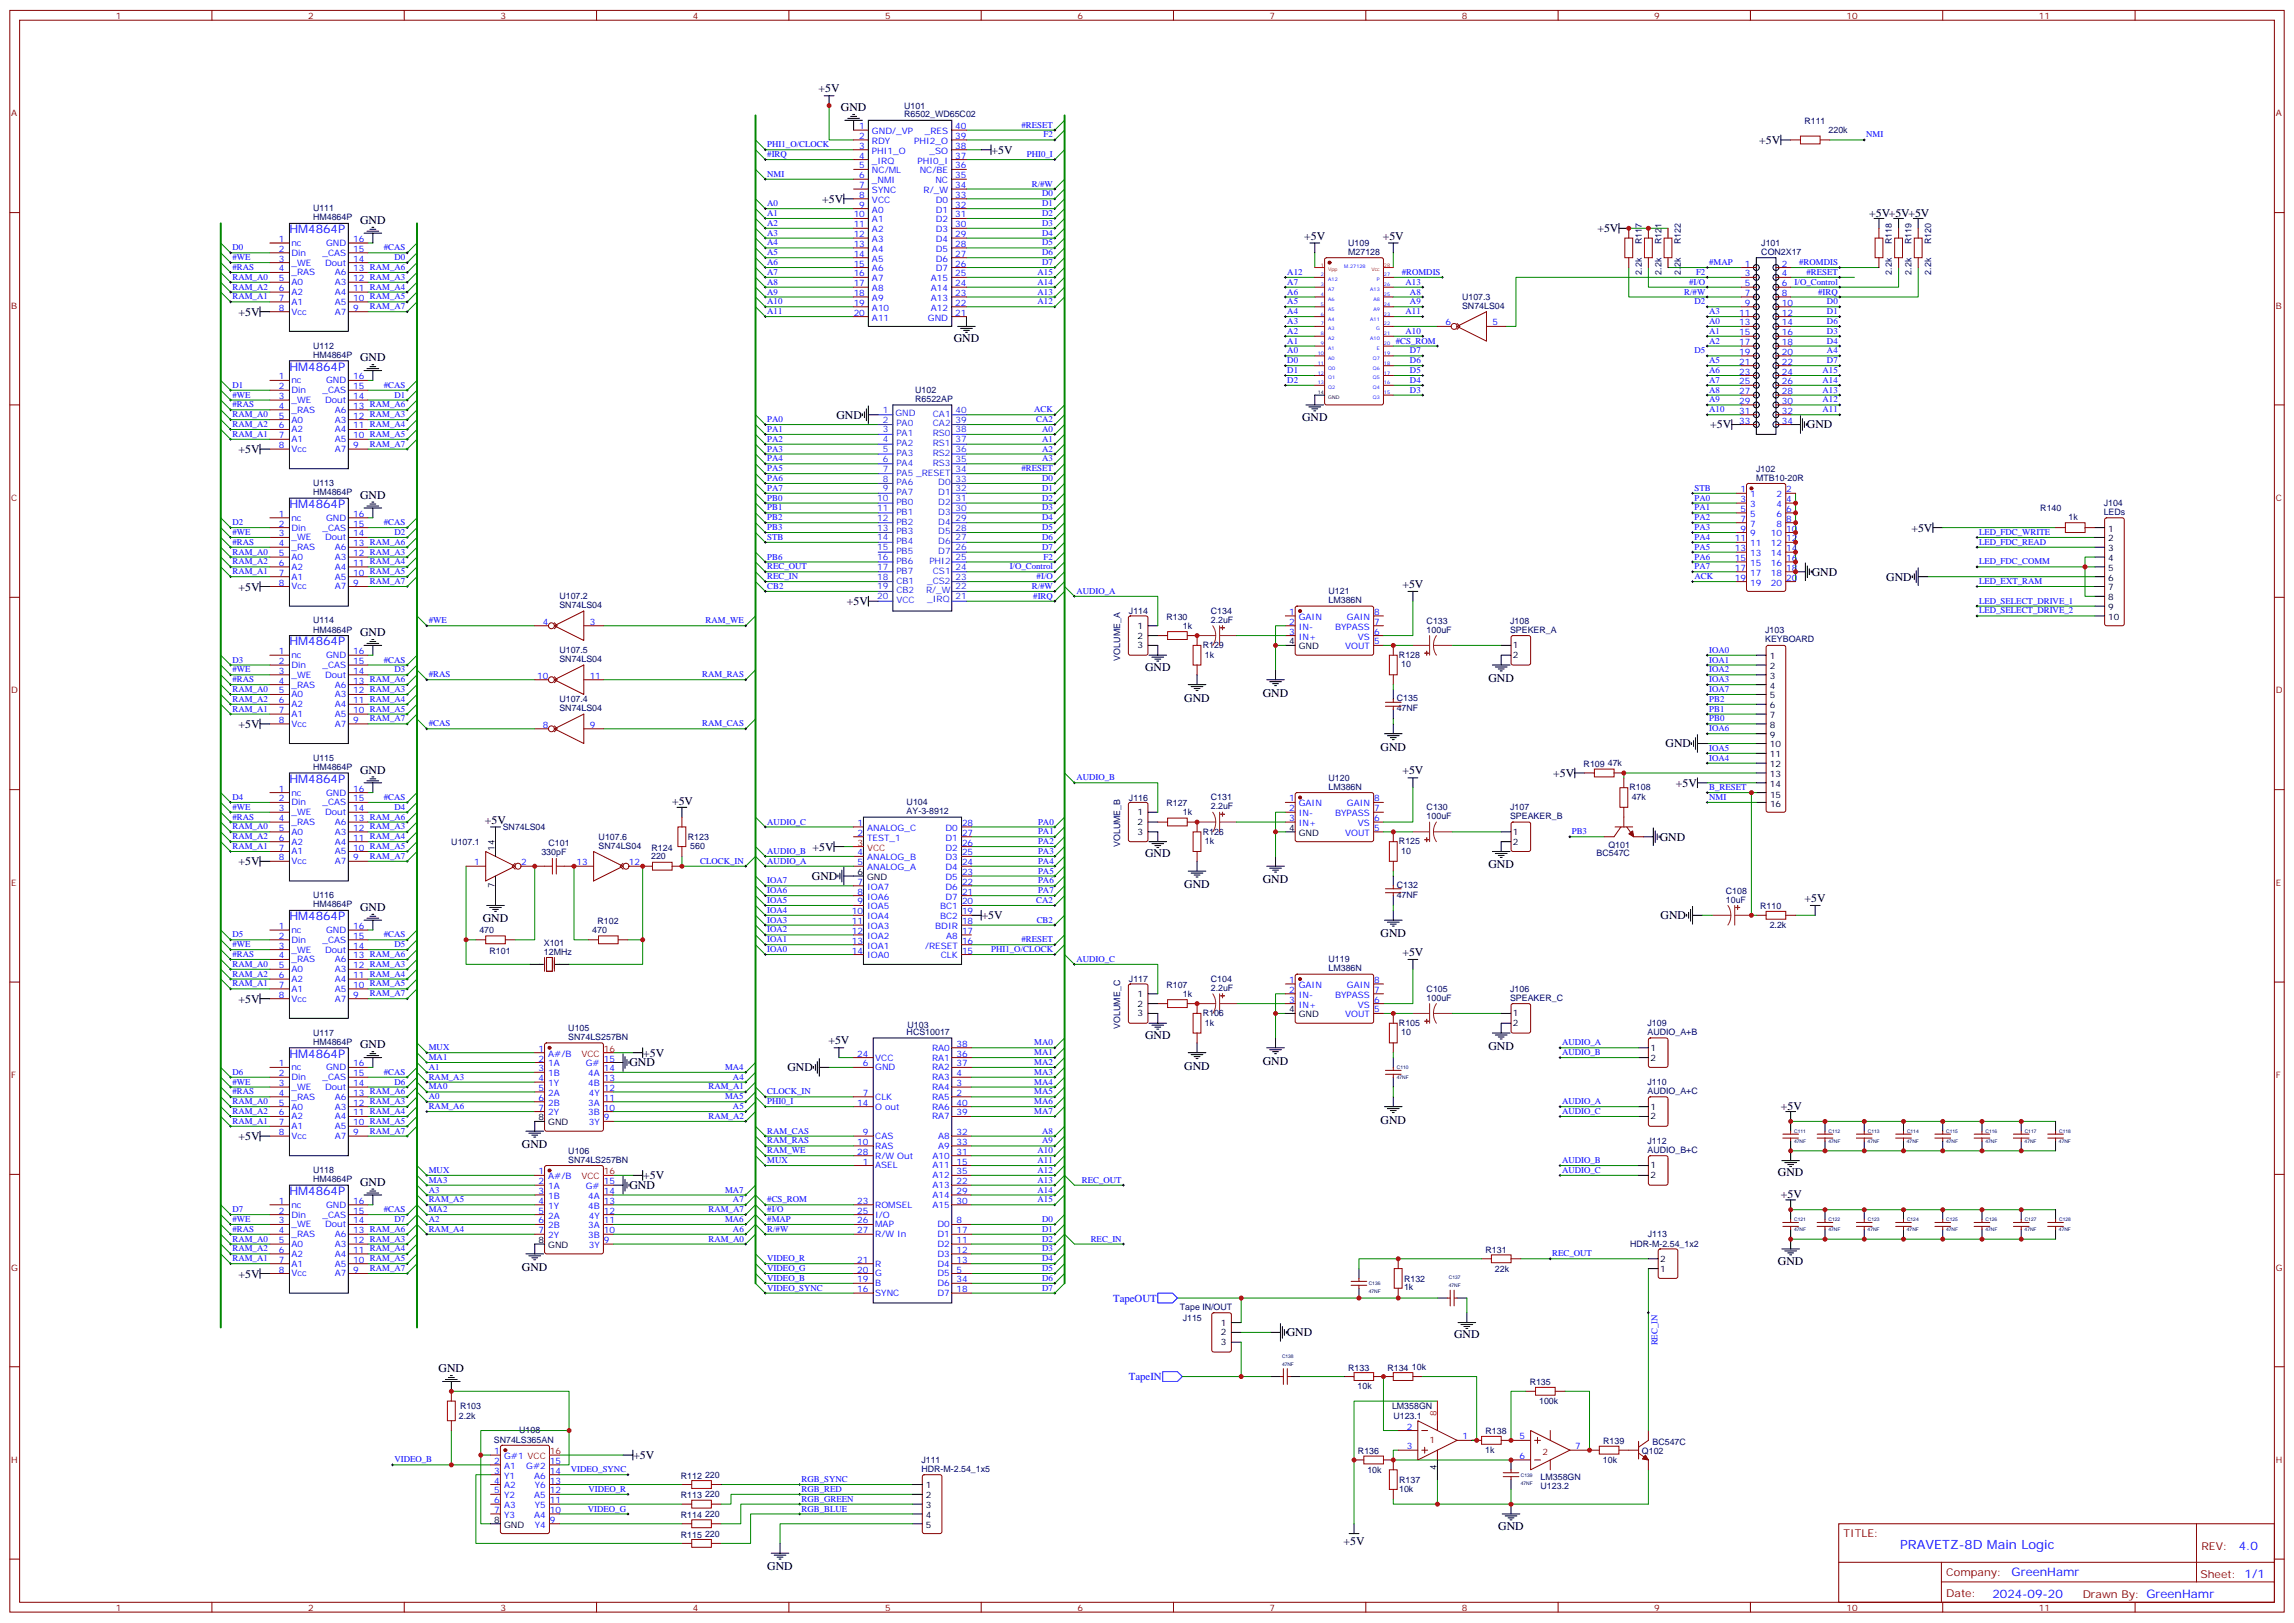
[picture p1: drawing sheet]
<svg xmlns="http://www.w3.org/2000/svg" width="825mm" height="583mm" viewBox="0 0 825 583" stroke-linecap="round" stroke-linejoin="round" font-family="sans-serif">
<defs><g id="words">
<text font-size="4.6" fill="#00f" x="683.2" y="556.8">PRAVETZ-8D Main Logic</text>
<g font-size="4.2">
<text x="294.3" y="33.2">+5V</text>
<text x="302.3" y="39.9">GND</text>
<text x="632.6" y="51.7">+5V</text>
<text x="356.5" y="55.2">+5V</text>
<text x="295.6" y="72.8">+5V</text>
<text x="672" y="77.8">+5V+5V+5V</text>
<text x="129.5" y="80.5">GND</text>
<text x="574.3" y="83.5">+5V</text>
<text x="468.9" y="86.1">+5V</text>
<text x="497.2" y="86.1">+5V</text>
<text x="85.7" y="113.5">+5V</text>
<text x="342.9" y="123">GND</text>
<text x="129.5" y="129.9">GND</text>
<text x="300.7" y="150.5">GND</text>
<text x="468.1" y="151.2">GND</text>
<text x="614.9" y="154">+5V</text>
<text x="649.6" y="154">GND</text>
<text x="85.7" y="162.9">+5V</text>
<text x="129.5" y="179.3">GND</text>
<text x="687.2" y="191.1">+5V</text>
<text x="651.4" y="206.9">GND</text>
<text x="678.2" y="208.7">GND</text>
<text x="85.7" y="212.3">+5V</text>
<text x="504.2" y="211.4">+5V</text>
<text x="304.5" y="217.5">+5V</text>
<text x="129.5" y="228.6">GND</text>
<text x="411.7" y="241.2">GND</text>
<text x="535.2" y="245.1">GND</text>
<text x="454" y="250.4">GND</text>
<text x="425.8" y="252.2">GND</text>
<text x="85.7" y="261.6">+5V</text>
<text x="496.4" y="269.8">GND</text>
<text x="598.8" y="268.7">GND</text>
<text x="129.5" y="278">GND</text>
<text x="504.2" y="278.4">+5V</text>
<text x="558.5" y="279.2">+5V</text>
<text x="602.6" y="282.8">+5V</text>
<text x="241.7" y="289.5">+5V</text>
<text x="174.4" y="296">+5V</text>
<text x="292.1" y="305.7">+5V</text>
<text x="596.7" y="302.2">GND</text>
<text x="85.7" y="311">+5V</text>
<text x="411.7" y="308.2">GND</text>
<text x="291.9" y="316.3">GND</text>
<text x="454" y="317.4">GND</text>
<text x="535.2" y="312.2">GND</text>
<text x="425.8" y="319.2">GND</text>
<text x="129.5" y="327.4">GND</text>
<text x="648.9" y="324.3">+5V</text>
<text x="173.6" y="331.6">GND</text>
<text x="353" y="330.4">+5V</text>
<text x="597.1" y="330.4">GND</text>
<text x="496.4" y="336.8">GND</text>
<text x="504.2" y="343.7">+5V</text>
<text x="85.7" y="360.4">+5V</text>
<text x="129.5" y="376.8">GND</text>
<text x="297.8" y="375.4">+5V</text>
<text x="411.7" y="373.5">GND</text>
<text x="535.2" y="377.4">GND</text>
<text x="226.3" y="383.3">GND</text>
<text x="231.2" y="379.8">+5V</text>
<text x="454" y="382.7">GND</text>
<text x="283.1" y="385.1">GND</text>
<text x="425.8" y="384.5">GND</text>
<text x="640.3" y="398.9">+5V</text>
<text x="496.4" y="403.9">GND</text>
<text x="85.7" y="409.8">+5V</text>
<text x="187.7" y="412.7">GND</text>
<text x="231.2" y="423.9">+5V</text>
<text x="639.2" y="422.8">GND</text>
<text x="129.5" y="426.2">GND</text>
<text x="226.3" y="427.4">GND</text>
<text x="640.3" y="430.6">+5V</text>
<text x="639.2" y="454.6">GND</text>
<text x="85.7" y="459.2">+5V</text>
<text x="187.7" y="456.8">GND</text>
<text x="462.7" y="480.4">GND</text>
<text x="522.8" y="481">GND</text>
<text x="157.7" y="493.2">GND</text>
<text x="227.7" y="524.4">+5V</text>
<text x="538.7" y="549.8">GND</text>
<text x="483.1" y="555.3">+5V</text>
<text x="275.9" y="564.4">GND</text>
</g>
<g font-size="4.2" fill="#00f">
<text x="104.1" y="83.8">HM4864P</text>
<text x="104.1" y="133.2">HM4864P</text>
<text x="104.1" y="182.6">HM4864P</text>
<text x="104.1" y="232">HM4864P</text>
<text x="104.1" y="281.4">HM4864P</text>
<text x="104.1" y="330.8">HM4864P</text>
<text x="104.1" y="380.2">HM4864P</text>
<text x="104.1" y="429.5">HM4864P</text>
<text x="804.9" y="557">4.0</text>
<text x="723.3" y="566.5">GreenHamr</text>
<text x="716.4" y="574.4">2024-09-20</text>
</g>
<g font-size="3.9" fill="#00f">
<text x="400.2" y="467.9">TapeOUT</text>
<text x="405.8" y="496.1">TapeIN</text>
</g>
<g font-size="3.9" fill="#800">
<text x="662.9" y="552.3">TITLE:</text>
<text x="791.5" y="557">REV:</text>
<text x="699.8" y="566.5">Company:</text>
<text x="791.1" y="567.1">Sheet: 1/1</text>
<text x="699.8" y="574.2">Date:</text>
<text x="748.8" y="574.3">Drawn By: GreenHamr</text>
</g>
<g font-size="3.2" fill="#800">
<text x="41.6" y="6.7">1</text>
<text x="110.8" y="6.7">2</text>
<text x="179.9" y="6.7">3</text>
<text x="249.1" y="6.7">4</text>
<text x="318.2" y="6.7">5</text>
<text x="387.3" y="6.7">6</text>
<text x="456.5" y="6.7">7</text>
<text x="525.6" y="6.7">8</text>
<text x="594.8" y="6.7">9</text>
<text x="663.9" y="6.7">10</text>
<text x="733.1" y="6.7">11</text>
<text x="4.1" y="41.8">A</text>
<text x="818.3" y="41.8">A</text>
<text x="4.1" y="111">B</text>
<text x="818.3" y="111">B</text>
<text x="4.1" y="180.1">C</text>
<text x="818.3" y="180.1">C</text>
<text x="4.1" y="249.3">D</text>
<text x="818.3" y="249.3">D</text>
<text x="4.1" y="318.4">E</text>
<text x="818.3" y="318.4">E</text>
<text x="4.1" y="387.6">F</text>
<text x="818.3" y="387.6">F</text>
<text x="4.1" y="456.7">G</text>
<text x="818.3" y="456.7">G</text>
<text x="514" y="518.6">1</text>
<text x="4.1" y="525.9">H</text>
<text x="554.6" y="522.9">2</text>
<text x="818.3" y="525.9">H</text>
<text x="41.6" y="578.9">1</text>
<text x="110.8" y="578.9">2</text>
<text x="179.9" y="578.9">3</text>
<text x="249.1" y="578.9">4</text>
<text x="318.2" y="578.9">5</text>
<text x="387.3" y="578.9">6</text>
<text x="456.5" y="578.9">7</text>
<text x="525.6" y="578.9">8</text>
<text x="594.8" y="578.9">9</text>
<text x="663.9" y="578.9">10</text>
<text x="733.1" y="578.9">11</text>
</g>
<g font-size="3.2" fill="#000080">
<text x="325.1" y="39">U101</text>
<text x="325.1" y="42.2">R6502_WD65C02</text>
<text x="648.8" y="44.6">R111</text>
<text x="657.5" y="47.8">220k</text>
<text x="112.5" y="75.9">U111</text>
<text x="112.5" y="79.2">HM4864P</text>
<text x="484.7" y="88.4">U109</text>
<text x="590.3" y="87.7" transform="rotate(-90 590.3 87.7)">R117</text>
<text x="597.3" y="87.7" transform="rotate(-90 597.3 87.7)">R121</text>
<text x="604.4" y="87.7" transform="rotate(-90 604.4 87.7)">R122</text>
<text x="633.3" y="88.4">J101</text>
<text x="680.2" y="87.7" transform="rotate(-90 680.2 87.7)">R118</text>
<text x="687.3" y="87.7" transform="rotate(-90 687.3 87.7)">R119</text>
<text x="694.3" y="87.7" transform="rotate(-90 694.3 87.7)">R120</text>
<text x="484.7" y="91.6">M27128</text>
<text x="633.3" y="91.6">CON2X17</text>
<text x="590.3" y="98.7" transform="rotate(-90 590.3 98.7)">2.2k</text>
<text x="597.3" y="98.7" transform="rotate(-90 597.3 98.7)">2.2k</text>
<text x="604.4" y="98.7" transform="rotate(-90 604.4 98.7)">2.2k</text>
<text x="680.2" y="98.7" transform="rotate(-90 680.2 98.7)">2.2k</text>
<text x="687.3" y="98.7" transform="rotate(-90 687.3 98.7)">2.2k</text>
<text x="694.3" y="98.7" transform="rotate(-90 694.3 98.7)">2.2k</text>
<text x="525.7" y="107.7">U107.3</text>
<text x="525.7" y="111">SN74LS04</text>
<text x="112.5" y="125.3">U112</text>
<text x="112.5" y="128.6">HM4864P</text>
<text x="329" y="141.2">U102</text>
<text x="329" y="144.3">R6522AP</text>
<text x="631.4" y="172.7">MTB10-20R</text>
<text x="631.4" y="169.5">J102</text>
<text x="112.5" y="178">HM4864P</text>
<text x="112.5" y="174.7">U113</text>
<text x="733.6" y="183.7">R140</text>
<text x="756.4" y="185.1">LEDs</text>
<text x="756.4" y="181.9">J104</text>
<text x="743.7" y="186.8">1k</text>
<text x="201.1" y="215.4">U107.2</text>
<text x="477.7" y="213.6">U121</text>
<text x="201.1" y="218.6">SN74LS04</text>
<text x="405.9" y="220.8">J114</text>
<text x="435.3" y="220.7">C134</text>
<text x="477.7" y="216.8">LM386N</text>
<text x="112.5" y="227.4">HM4864P</text>
<text x="112.5" y="224.1">U114</text>
<text x="419.4" y="222.8">R130</text>
<text x="425.3" y="226">1k</text>
<text x="435.3" y="223.9">2.2uF</text>
<text x="512.9" y="227.4">100uF</text>
<text x="512.9" y="224.1">C133</text>
<text x="542.9" y="227.4">SPEKER_A</text>
<text x="542.9" y="224.1">J108</text>
<text x="634.7" y="227.7">J103</text>
<text x="432.4" y="232.9">R129</text>
<text x="634.7" y="230.9">KEYBOARD</text>
<text x="201.1" y="238">SN74LS04</text>
<text x="201.1" y="234.8">U107.5</text>
<text x="402.8" y="237.4" transform="rotate(-90 402.8 237.4)">VOLUME_A</text>
<text x="433.2" y="236.4">1k</text>
<text x="503" y="236.5">R128</text>
<text x="503.8" y="239.9">10</text>
<text x="201.1" y="255.6">SN74LS04</text>
<text x="201.1" y="252.4">U107.4</text>
<text x="502.2" y="255.6">47NF</text>
<text x="502.2" y="252.1">C135</text>
<text x="112.5" y="273.5">U115</text>
<text x="569.4" y="275.7">R109</text>
<text x="578.1" y="275.4">47k</text>
<text x="112.5" y="276.8">HM4864P</text>
<text x="477.7" y="280.6">U120</text>
<text x="405.9" y="287.8">J116</text>
<text x="435.3" y="287.7">C131</text>
<text x="477.7" y="283.8">LM386N</text>
<text x="585.9" y="284.1">R108</text>
<text x="586.7" y="287.5">47k</text>
<text x="326" y="292.7">AY-3-8912</text>
<text x="326" y="289.5">U104</text>
<text x="419.4" y="289.8">R127</text>
<text x="425.3" y="293">1k</text>
<text x="435.3" y="290.9">2.2uF</text>
<text x="512.9" y="291.2">C130</text>
<text x="542.9" y="291.2">J107</text>
<text x="180.8" y="298.4">SN74LS04</text>
<text x="432.4" y="300">R126</text>
<text x="512.9" y="294.4">100uF</text>
<text x="542.9" y="294.4">SPEAKER_B</text>
<text x="162.3" y="303.7">U107.1</text>
<text x="197.2" y="304.2">C101</text>
<text x="215.2" y="305">SN74LS04</text>
<text x="215.2" y="301.8">U107.6</text>
<text x="234.2" y="305.8">R124</text>
<text x="247.3" y="301.9">R123</text>
<text x="248.2" y="305.1">560</text>
<text x="402.8" y="304.5" transform="rotate(-90 402.8 304.5)">VOLUME_B</text>
<text x="433.2" y="303.4">1k</text>
<text x="503" y="303.5">R125</text>
<text x="578.3" y="304.7">Q101</text>
<text x="194.7" y="307.3">330pF</text>
<text x="234.1" y="308.9">220</text>
<text x="503.8" y="306.9">10</text>
<text x="574" y="307.8">BC547C</text>
<text x="112.5" y="322.9">U116</text>
<text x="502.2" y="322.6">47NF</text>
<text x="502.2" y="319.1">C132</text>
<text x="620.5" y="321.2">C108</text>
<text x="112.5" y="326.2">HM4864P</text>
<text x="620.5" y="324.4">10uF</text>
<text x="632.9" y="326.9">R110</text>
<text x="172.4" y="335.3">470</text>
<text x="212.9" y="335.3">470</text>
<text x="214.8" y="332.2">R102</text>
<text x="636.3" y="333.6">2.2k</text>
<text x="195.5" y="339.9">X101</text>
<text x="176" y="342.8">R101</text>
<text x="195.5" y="343.1">12MHz</text>
<text x="477.7" y="345.9">U119</text>
<text x="405.9" y="353.1">J117</text>
<text x="435.3" y="353">C104</text>
<text x="477.7" y="349.1">LM386N</text>
<text x="419.4" y="355.1">R107</text>
<text x="425.3" y="358.3">1k</text>
<text x="435.3" y="356.2">2.2uF</text>
<text x="512.9" y="359.7">100uF</text>
<text x="512.9" y="356.4">C105</text>
<text x="542.9" y="359.7">SPEAKER_C</text>
<text x="542.9" y="356.4">J106</text>
<text x="432.4" y="365.2">R106</text>
<text x="204.3" y="370.6">U105</text>
<text x="326.3" y="369.6">U103</text>
<text x="402.8" y="369.7" transform="rotate(-90 402.8 369.7)">VOLUME_C</text>
<text x="433.2" y="368.6">1k</text>
<text x="503" y="368.8">R105</text>
<text x="592.3" y="368.8">J109</text>
<text x="112.5" y="375.6">HM4864P</text>
<text x="112.5" y="372.3">U117</text>
<text x="204.3" y="373.8">SN74LS257BN</text>
<text x="326" y="372">HCS10017</text>
<text x="503.8" y="372.2">10</text>
<text x="592.3" y="372">AUDIO_A+B</text>
<text x="592.3" y="389.9">J110</text>
<text x="592.3" y="393.2">AUDIO_A+C</text>
<text x="592.3" y="411.1">J112</text>
<text x="204.3" y="414.7">U106</text>
<text x="204.3" y="417.9">SN74LS257BN</text>
<text x="592.3" y="414.4">AUDIO_B+C</text>
<text x="112.5" y="425">HM4864P</text>
<text x="112.5" y="421.7">U118</text>
<text x="586.1" y="448.4">HDR-M-2.54_1x2</text>
<text x="592.5" y="444.6">J113</text>
<text x="534.1" y="450.3">R131</text>
<text x="504.8" y="460.7">R132</text>
<text x="537.5" y="457.1">22k</text>
<text x="504.8" y="463.9">1k</text>
<text x="424.2" y="470.8">Tape IN/OUT</text>
<text x="425.2" y="474.8">J115</text>
<text x="484.7" y="492.7">R133</text>
<text x="498.8" y="492.7">R134</text>
<text x="507.6" y="492.4">10k</text>
<text x="550" y="498">R135</text>
<text x="488.1" y="499.4">10k</text>
<text x="165.4" y="506.5">R103</text>
<text x="500.5" y="506.6">LM358GN</text>
<text x="553.4" y="504.7">100k</text>
<text x="165" y="510.1">2.2k</text>
<text x="186.7" y="515">U108</text>
<text x="501" y="510.1">U123.1</text>
<text x="534.1" y="515.3">R138</text>
<text x="177.6" y="518.8">SN74LS365AN</text>
<text x="576.4" y="518.9">R139</text>
<text x="594.2" y="519.4">BC547C</text>
<text x="331.3" y="525.8">J111</text>
<text x="488.3" y="522.7">R136</text>
<text x="534" y="522.3">1k</text>
<text x="576.3" y="525.9">10k</text>
<text x="590.4" y="522.6">Q102</text>
<text x="244.8" y="531.5">R112</text>
<text x="253.5" y="531.1">220</text>
<text x="331.3" y="529">HDR-M-2.54_1x5</text>
<text x="491.6" y="529.4">10k</text>
<text x="503.1" y="533">R137</text>
<text x="553.9" y="531.8">LM358GN</text>
<text x="244.8" y="538.6">R113</text>
<text x="253.5" y="538.2">220</text>
<text x="503.1" y="536.2">10k</text>
<text x="553.9" y="535">U123.2</text>
<text x="244.8" y="545.6">R114</text>
<text x="253.5" y="545.2">220</text>
<text x="244.8" y="552.7">R115</text>
<text x="253.5" y="552.3">220</text>
</g>
<g font-size="3.2" fill="#00f">
<text x="309" y="46.4">1</text>
<text x="343.4" y="46.4">40</text>
<text x="367.3" y="45.9">#RESET</text>
<text x="275.9" y="53">PHI1_O/CLOCK</text>
<text x="309" y="50">2</text>
<text x="309" y="53.5">3</text>
<text x="313.5" y="48.2">GND/_VP</text>
<text x="313.5" y="51.7">RDY</text>
<text x="328.7" y="51.7">PHI2_O</text>
<text x="332.5" y="48.2">_RES</text>
<text x="343.4" y="53.5">38</text>
<text x="343.4" y="50">39</text>
<text x="375.2" y="49.4">F2</text>
<text x="671" y="49.4">NMI</text>
<text x="275.9" y="56.5">#IRQ</text>
<text x="309" y="57">4</text>
<text x="313.5" y="55.2">PHI1_O</text>
<text x="313.5" y="58.8">_IRQ</text>
<text x="329.9" y="58.8">PHI0_I</text>
<text x="334.2" y="55.2">_SO</text>
<text x="343.4" y="57">37</text>
<text x="369.2" y="56.5">PHI0_I</text>
<text x="275.9" y="63.5">NMI</text>
<text x="309" y="60.5">5</text>
<text x="309" y="64.1">6</text>
<text x="313.5" y="62.3">NC/ML</text>
<text x="313.5" y="65.8">_NMI</text>
<text x="330.7" y="62.3">NC/BE</text>
<text x="336.3" y="65.8">NC</text>
<text x="343.4" y="64.1">35</text>
<text x="343.4" y="60.5">36</text>
<text x="309" y="67.6">7</text>
<text x="309" y="71.1">8</text>
<text x="313.5" y="69.4">SYNC</text>
<text x="332.1" y="69.4">R/_W</text>
<text x="343.4" y="71.1">33</text>
<text x="343.4" y="67.6">34</text>
<text x="371" y="67.1">R/#W</text>
<text x="374.7" y="70.6">D0</text>
<text x="275.9" y="77.6">A1</text>
<text x="275.9" y="74.1">A0</text>
<text x="309" y="74.6">9</text>
<text x="313.5" y="72.9">VCC</text>
<text x="313.5" y="76.4">A0</text>
<text x="336.4" y="76.4">D1</text>
<text x="336.4" y="72.9">D0</text>
<text x="343.4" y="74.6">32</text>
<text x="374.7" y="77.6">D2</text>
<text x="374.7" y="74.1">D1</text>
<text x="275.9" y="81.2">A2</text>
<text x="306.9" y="78.2">10</text>
<text x="306.9" y="81.7">11</text>
<text x="313.5" y="79.9">A1</text>
<text x="313.5" y="83.5">A2</text>
<text x="336.4" y="83.5">D3</text>
<text x="336.4" y="79.9">D2</text>
<text x="343.4" y="81.7">30</text>
<text x="343.4" y="78.2">31</text>
<text x="374.7" y="81.2">D3</text>
<text x="83.6" y="90">D0</text>
<text x="100.3" y="87">1</text>
<text x="104.8" y="88.4">nc</text>
<text x="117.2" y="88.4">GND</text>
<text x="127" y="87">16</text>
<text x="138" y="90">#CAS</text>
<text x="275.9" y="88.2">A4</text>
<text x="275.9" y="84.7">A3</text>
<text x="306.9" y="85.2">12</text>
<text x="306.9" y="88.8">13</text>
<text x="313.5" y="87">A3</text>
<text x="336.4" y="87">D4</text>
<text x="343.4" y="88.8">28</text>
<text x="343.4" y="85.2">29</text>
<text x="374.7" y="88.2">D5</text>
<text x="374.7" y="84.7">D4</text>
<text x="83.6" y="93.5">#WE</text>
<text x="100.3" y="90.5">2</text>
<text x="100.3" y="94.1">3</text>
<text x="104.8" y="91.9">Din</text>
<text x="104.8" y="95.5">_WE</text>
<text x="116" y="91.9">_CAS</text>
<text x="116.9" y="95.5">Dout</text>
<text x="127" y="94.1">14</text>
<text x="127" y="90.5">15</text>
<text x="141.8" y="93.5">D0</text>
<text x="275.9" y="95.3">A6</text>
<text x="275.9" y="91.8">A5</text>
<text x="306.9" y="92.3">14</text>
<text x="306.9" y="95.8">15</text>
<text x="313.5" y="90.5">A4</text>
<text x="313.5" y="94.1">A5</text>
<text x="336.4" y="94.1">D6</text>
<text x="336.4" y="90.5">D5</text>
<text x="343.4" y="95.8">26</text>
<text x="343.4" y="92.3">27</text>
<text x="374.7" y="95.3">D7</text>
<text x="374.7" y="91.8">D6</text>
<text x="614.5" y="95.3">#MAP</text>
<text x="627.3" y="95.8">1</text>
<text x="640.6" y="95.8">2</text>
<text x="646.9" y="95.3">#ROMDIS</text>
<text x="83.6" y="97">#RAS</text>
<text x="83.6" y="100.6">RAM_A0</text>
<text x="100.3" y="97.6">4</text>
<text x="100.3" y="101.1">5</text>
<text x="104.8" y="99">_RAS</text>
<text x="120.3" y="99">A6</text>
<text x="127" y="101.1">12 RAM_A3</text>
<text x="127" y="97.6">13 RAM_A6</text>
<text x="275.9" y="98.8">A7</text>
<text x="306.9" y="99.3">16</text>
<text x="313.5" y="97.6">A6</text>
<text x="313.5" y="101.1">A7</text>
<text x="334.7" y="101.1">A15</text>
<text x="336.4" y="97.6">D7</text>
<text x="343.4" y="99.3">25</text>
<text x="373.1" y="98.8">A15</text>
<text x="462.8" y="98.8">A12</text>
<text x="504" y="98.8">#ROMDIS</text>
<text x="609.8" y="98.8">F2</text>
<text x="627.3" y="99.3">3</text>
<text x="640.6" y="99.3">4</text>
<text x="649.5" y="98.8">#RESET</text>
<text x="83.6" y="104.1">RAM_A2</text>
<text x="83.6" y="107.6">RAM_A1</text>
<text x="100.3" y="104.6">6</text>
<text x="104.8" y="102.5">A0</text>
<text x="104.8" y="106">A2</text>
<text x="120.3" y="106">A4</text>
<text x="120.3" y="102.5">A3</text>
<text x="127" y="104.6">11 RAM_A4</text>
<text x="275.9" y="105.9">A9</text>
<text x="275.9" y="102.3">A8</text>
<text x="306.9" y="102.9">17</text>
<text x="306.9" y="106.4">18</text>
<text x="313.5" y="104.6">A8</text>
<text x="334.7" y="104.6">A14</text>
<text x="343.4" y="106.4">23</text>
<text x="343.4" y="102.9">24</text>
<text x="373.1" y="102.3">A14</text>
<text x="373.1" y="105.9">A13</text>
<text x="462.8" y="102.3">A7</text>
<text x="462.8" y="105.9">A6</text>
<text x="505.4" y="102.3">A13</text>
<text x="506.9" y="105.9">A8</text>
<text x="605.6" y="105.9">R/#W</text>
<text x="607.3" y="102.3">#I/O</text>
<text x="627.3" y="102.9">5</text>
<text x="627.3" y="106.4">7</text>
<text x="640.6" y="102.9">6</text>
<text x="640.6" y="106.4">8</text>
<text x="645.3" y="102.3">I/O_Control</text>
<text x="653.7" y="105.9">#IRQ</text>
<text x="100.3" y="108.2">7</text>
<text x="100.3" y="111.7">8</text>
<text x="104.8" y="109.6">A1</text>
<text x="104.8" y="113.1">Vcc</text>
<text x="120.3" y="113.1">A7</text>
<text x="120.3" y="109.6">A5</text>
<text x="127" y="111.7">9</text>
<text x="127" y="108.2">10 RAM_A5</text>
<text x="133" y="111.2">RAM_A7</text>
<text x="275.9" y="112.9">A11</text>
<text x="275.9" y="109.4">A10</text>
<text x="306.9" y="109.9">19</text>
<text x="306.9" y="113.5">20</text>
<text x="313.5" y="108.2">A9</text>
<text x="313.5" y="111.7">A10</text>
<text x="334.7" y="111.7">A12</text>
<text x="334.7" y="108.2">A13</text>
<text x="343.4" y="113.5">21</text>
<text x="343.4" y="109.9">22</text>
<text x="373.1" y="109.4">A12</text>
<text x="462.8" y="109.4">A5</text>
<text x="462.8" y="112.9">A4</text>
<text x="505.4" y="112.9">A11</text>
<text x="506.9" y="109.4">A9</text>
<text x="609.3" y="109.4">D2</text>
<text x="614.5" y="112.9">A3</text>
<text x="625.3" y="113.5">11</text>
<text x="627.3" y="109.9">9</text>
<text x="640.6" y="109.9">10</text>
<text x="640.6" y="113.5">12</text>
<text x="656.9" y="112.9">D1</text>
<text x="656.9" y="109.4">D0</text>
<text x="313.5" y="115.2">A11</text>
<text x="333.6" y="115.2">GND</text>
<text x="462.8" y="116.5">A3</text>
<text x="462.8" y="120">A2</text>
<text x="505.4" y="120">A10</text>
<text x="519.7" y="117">6</text>
<text x="536.6" y="117">5</text>
<text x="614.5" y="120">A1</text>
<text x="614.5" y="116.5">A0</text>
<text x="625.3" y="117">13</text>
<text x="640.6" y="117">14</text>
<text x="656.9" y="116.5">D6</text>
<text x="656.9" y="120">D3</text>
<text x="462.8" y="123.5">A1</text>
<text x="501.9" y="123.5">#CS_ROM</text>
<text x="614.5" y="123.5">A2</text>
<text x="625.3" y="120.5">15</text>
<text x="625.3" y="124">17</text>
<text x="640.6" y="120.5">16</text>
<text x="640.6" y="124">18</text>
<text x="656.9" y="123.5">D4</text>
<text x="462.8" y="130.6">D0</text>
<text x="462.8" y="127">A0</text>
<text x="506.9" y="127">D7</text>
<text x="506.9" y="130.6">D6</text>
<text x="609.3" y="127">D5</text>
<text x="614.5" y="130.6">A5</text>
<text x="625.3" y="131.1">21</text>
<text x="625.3" y="127.6">19</text>
<text x="640.6" y="127.6">20</text>
<text x="640.6" y="131.1">22</text>
<text x="656.9" y="127">A4</text>
<text x="656.9" y="130.6">D7</text>
<text x="100.3" y="136.4">1</text>
<text x="104.8" y="137.8">nc</text>
<text x="117.2" y="137.8">GND</text>
<text x="127" y="136.4">16</text>
<text x="462.8" y="137.6">D2</text>
<text x="462.8" y="134.1">D1</text>
<text x="506.9" y="134.1">D5</text>
<text x="506.9" y="137.6">D4</text>
<text x="614.5" y="137.6">A7</text>
<text x="614.5" y="134.1">A6</text>
<text x="625.3" y="134.6">23</text>
<text x="640.6" y="134.6">24</text>
<text x="655.3" y="134.1">A15</text>
<text x="655.3" y="137.6">A14</text>
<text x="83.6" y="142.9">#WE</text>
<text x="83.6" y="139.4">D1</text>
<text x="100.3" y="139.9">2</text>
<text x="100.3" y="143.4">3</text>
<text x="104.8" y="141.3">Din</text>
<text x="116" y="141.3">_CAS</text>
<text x="127" y="143.4">14</text>
<text x="127" y="139.9">15</text>
<text x="138" y="139.4">#CAS</text>
<text x="141.8" y="142.9">D1</text>
<text x="506.9" y="141.1">D3</text>
<text x="614.5" y="141.1">A8</text>
<text x="625.3" y="138.1">25</text>
<text x="625.3" y="141.7">27</text>
<text x="640.6" y="138.1">26</text>
<text x="640.6" y="141.7">28</text>
<text x="655.3" y="141.1">A13</text>
<text x="83.6" y="150">RAM_A0</text>
<text x="83.6" y="146.4">#RAS</text>
<text x="100.3" y="147">4</text>
<text x="104.8" y="144.9">_WE</text>
<text x="104.8" y="148.4">_RAS</text>
<text x="116.9" y="144.9">Dout</text>
<text x="120.3" y="148.4">A6</text>
<text x="127" y="147">13 RAM_A6</text>
<text x="371.9" y="148.2">ACK</text>
<text x="614.5" y="148.2">A10</text>
<text x="614.5" y="144.7">A9</text>
<text x="625.3" y="148.7">31</text>
<text x="625.3" y="145.2">29</text>
<text x="640.6" y="145.2">30</text>
<text x="640.6" y="148.7">32</text>
<text x="655.3" y="144.7">A12</text>
<text x="655.3" y="148.2">A11</text>
<text x="83.6" y="153.5">RAM_A2</text>
<text x="100.3" y="150.5">5</text>
<text x="100.3" y="154">6</text>
<text x="104.8" y="151.9">A0</text>
<text x="104.8" y="155.4">A2</text>
<text x="120.3" y="155.4">A4</text>
<text x="120.3" y="151.9">A3</text>
<text x="127" y="154">11 RAM_A4</text>
<text x="127" y="150.5">12 RAM_A3</text>
<text x="275.9" y="155.3">PA1</text>
<text x="275.9" y="151.7">PA0</text>
<text x="372.6" y="151.7">CA2</text>
<text x="374.7" y="155.3">A0</text>
<text x="625.3" y="152.3">33</text>
<text x="640.6" y="152.3">34</text>
<text x="83.6" y="157">RAM_A1</text>
<text x="100.3" y="157.6">7</text>
<text x="100.3" y="161.1">8</text>
<text x="104.8" y="159">A1</text>
<text x="120.3" y="159">A5</text>
<text x="127" y="161.1">9</text>
<text x="127" y="157.6">10 RAM_A5</text>
<text x="133" y="160.5">RAM_A7</text>
<text x="275.9" y="158.8">PA2</text>
<text x="374.7" y="158.8">A1</text>
<text x="104.8" y="162.5">Vcc</text>
<text x="120.3" y="162.5">A7</text>
<text x="275.9" y="165.8">PA4</text>
<text x="275.9" y="162.3">PA3</text>
<text x="374.7" y="165.8">A3</text>
<text x="374.7" y="162.3">A2</text>
<text x="275.9" y="172.9">PA6</text>
<text x="275.9" y="169.4">PA5</text>
<text x="367.3" y="169.4">#RESET</text>
<text x="374.7" y="172.9">D0</text>
<text x="275.9" y="180">PB0</text>
<text x="275.9" y="176.4">PA7</text>
<text x="374.7" y="180">D2</text>
<text x="374.7" y="176.4">D1</text>
<text x="609.2" y="176.4">STB</text>
<text x="609.2" y="180">PA0</text>
<text x="625.8" y="177">1</text>
<text x="629.2" y="178.7">1</text>
<text x="638.7" y="178.7">2</text>
<text x="642.2" y="177">2</text>
<text x="100.3" y="185.8">1</text>
<text x="127" y="185.8">16</text>
<text x="275.9" y="183.5">PB1</text>
<text x="374.7" y="183.5">D3</text>
<text x="609.2" y="183.5">PA1</text>
<text x="625.8" y="180.5">3</text>
<text x="625.8" y="184">5</text>
<text x="629.2" y="182.2">3</text>
<text x="629.2" y="185.8">5</text>
<text x="638.7" y="185.8">6</text>
<text x="638.7" y="182.2">4</text>
<text x="642.2" y="184">6</text>
<text x="642.2" y="180.5">4</text>
<text x="83.6" y="188.8">D2</text>
<text x="100.3" y="189.3">2</text>
<text x="104.8" y="187.2">nc</text>
<text x="104.8" y="190.7">Din</text>
<text x="116" y="190.7">_CAS</text>
<text x="117.2" y="187.2">GND</text>
<text x="127" y="189.3">15</text>
<text x="138" y="188.8">#CAS</text>
<text x="275.9" y="190.5">PB3</text>
<text x="275.9" y="187">PB2</text>
<text x="374.7" y="190.5">D5</text>
<text x="374.7" y="187">D4</text>
<text x="609.2" y="190.5">PA3</text>
<text x="609.2" y="187">PA2</text>
<text x="625.8" y="187.5">7</text>
<text x="625.8" y="191.1">9</text>
<text x="629.2" y="189.3">7</text>
<text x="638.7" y="189.3">8</text>
<text x="642.2" y="191.1">10</text>
<text x="642.2" y="187.5">8</text>
<text x="83.6" y="195.8">#RAS</text>
<text x="83.6" y="192.3">#WE</text>
<text x="100.3" y="192.8">3</text>
<text x="100.3" y="196.4">4</text>
<text x="104.8" y="194.2">_WE</text>
<text x="104.8" y="197.8">_RAS</text>
<text x="116.9" y="194.2">Dout</text>
<text x="120.3" y="197.8">A6</text>
<text x="127" y="196.4">13 RAM_A6</text>
<text x="127" y="192.8">14</text>
<text x="141.8" y="192.3">D2</text>
<text x="275.9" y="194.1">STB</text>
<text x="374.7" y="197.6">D7</text>
<text x="374.7" y="194.1">D6</text>
<text x="609.2" y="197.6">PA5</text>
<text x="609.2" y="194.1">PA4</text>
<text x="623.7" y="194.6">11</text>
<text x="629.2" y="192.8">9</text>
<text x="629.2" y="196.4">11</text>
<text x="636.7" y="196.4">12</text>
<text x="636.7" y="192.8">10</text>
<text x="642.2" y="194.6">12</text>
<text x="711.6" y="195.8">LED_FDC_READ</text>
<text x="711.6" y="192.3">LED_FDC_WRITE</text>
<text x="83.6" y="202.9">RAM_A2</text>
<text x="83.6" y="199.4">RAM_A0</text>
<text x="100.3" y="199.9">5</text>
<text x="100.3" y="203.4">6</text>
<text x="104.8" y="201.3">A0</text>
<text x="120.3" y="201.3">A3</text>
<text x="127" y="203.4">11 RAM_A4</text>
<text x="127" y="199.9">12 RAM_A3</text>
<text x="275.9" y="201.1">PB6</text>
<text x="375.2" y="201.1">F2</text>
<text x="609.2" y="201.1">PA6</text>
<text x="623.7" y="198.1">13</text>
<text x="623.7" y="201.6">15</text>
<text x="629.2" y="199.9">13</text>
<text x="629.2" y="203.4">15</text>
<text x="636.7" y="203.4">16</text>
<text x="636.7" y="199.9">14</text>
<text x="642.2" y="201.6">16</text>
<text x="642.2" y="198.1">14</text>
<text x="711.6" y="202.9">LED_FDC_COMM</text>
<text x="83.6" y="206.4">RAM_A1</text>
<text x="100.3" y="206.9">7</text>
<text x="104.8" y="204.8">A2</text>
<text x="104.8" y="208.4">A1</text>
<text x="120.3" y="208.4">A5</text>
<text x="120.3" y="204.8">A4</text>
<text x="127" y="206.9">10 RAM_A5</text>
<text x="133" y="209.9">RAM_A7</text>
<text x="275.9" y="208.2">REC_IN</text>
<text x="275.9" y="204.6">REC_OUT</text>
<text x="363" y="204.6">I/O_Control</text>
<text x="372.7" y="208.2">#I/O</text>
<text x="609.2" y="208.2">ACK</text>
<text x="609.2" y="204.6">PA7</text>
<text x="623.7" y="205.2">17</text>
<text x="623.7" y="208.7">19</text>
<text x="629.2" y="206.9">17</text>
<text x="636.7" y="206.9">18</text>
<text x="642.2" y="208.7">20</text>
<text x="642.2" y="205.2">18</text>
<text x="711.6" y="209.9">LED_EXT_RAM</text>
<text x="100.3" y="210.5">8</text>
<text x="104.8" y="211.9">Vcc</text>
<text x="120.3" y="211.9">A7</text>
<text x="127" y="210.5">9</text>
<text x="275.9" y="211.7">CB2</text>
<text x="371" y="211.7">R/#W</text>
<text x="371.5" y="215.2">#IRQ</text>
<text x="387" y="213.5">AUDIO_A</text>
<text x="629.2" y="210.5">19</text>
<text x="636.7" y="210.5">20</text>
<text x="463.5" y="221.1">1</text>
<text x="494.1" y="221.1">8</text>
<text x="711.6" y="220.5">LED_SELECT_DRIVE_2</text>
<text x="711.6" y="217">LED_SELECT_DRIVE_1</text>
<text x="154.2" y="224">#WE</text>
<text x="195.2" y="224.6">4</text>
<text x="212" y="224.6">3</text>
<text x="253.7" y="224">RAM_WE</text>
<text x="463.5" y="224.6">2</text>
<text x="467" y="222.8">GAIN</text>
<text x="467" y="226.3">IN-</text>
<text x="480" y="226.3">BYPASS</text>
<text x="484.2" y="222.8">GAIN</text>
<text x="494.1" y="224.6">7</text>
<text x="463.5" y="228.1">3</text>
<text x="467" y="229.9">IN+</text>
<text x="483.6" y="233.4">VOUT</text>
<text x="488.2" y="229.9">VS</text>
<text x="494.1" y="231.6">5</text>
<text x="494.1" y="228.1">6</text>
<text x="83.6" y="238.2">D3</text>
<text x="100.3" y="235.2">1</text>
<text x="100.3" y="238.7">2</text>
<text x="104.8" y="236.6">nc</text>
<text x="117.2" y="236.6">GND</text>
<text x="127" y="238.7">15</text>
<text x="127" y="235.2">16</text>
<text x="138" y="238.2">#CAS</text>
<text x="614.5" y="234.6">IOA0</text>
<text x="614.5" y="238.2">IOA1</text>
<text x="83.6" y="245.2">#RAS</text>
<text x="83.6" y="241.7">#WE</text>
<text x="100.3" y="242.2">3</text>
<text x="100.3" y="245.7">4</text>
<text x="104.8" y="240.1">Din</text>
<text x="104.8" y="243.6">_WE</text>
<text x="116" y="240.1">_CAS</text>
<text x="116.9" y="243.6">Dout</text>
<text x="127" y="245.7">13 RAM_A6</text>
<text x="127" y="242.2">14</text>
<text x="141.8" y="241.7">D3</text>
<text x="154.2" y="243.5">#RAS</text>
<text x="193.2" y="244">10</text>
<text x="212" y="244">11</text>
<text x="252.5" y="243.5">RAM_RAS</text>
<text x="614.5" y="241.7">IOA2</text>
<text x="614.5" y="245.2">IOA3</text>
<text x="83.6" y="248.7">RAM_A0</text>
<text x="100.3" y="249.3">5</text>
<text x="104.8" y="247.2">_RAS</text>
<text x="104.8" y="250.7">A0</text>
<text x="120.3" y="250.7">A3</text>
<text x="120.3" y="247.2">A6</text>
<text x="127" y="249.3">12 RAM_A3</text>
<text x="614.5" y="248.7">IOA7</text>
<text x="83.6" y="255.8">RAM_A1</text>
<text x="83.6" y="252.3">RAM_A2</text>
<text x="100.3" y="252.8">6</text>
<text x="100.3" y="256.3">7</text>
<text x="104.8" y="254.2">A2</text>
<text x="104.8" y="257.7">A1</text>
<text x="120.3" y="257.7">A5</text>
<text x="120.3" y="254.2">A4</text>
<text x="127" y="256.3">10 RAM_A5</text>
<text x="127" y="252.8">11 RAM_A4</text>
<text x="614.5" y="255.8">PB1</text>
<text x="614.5" y="252.3">PB2</text>
<text x="100.3" y="259.9">8</text>
<text x="104.8" y="261.3">Vcc</text>
<text x="120.3" y="261.3">A7</text>
<text x="127" y="259.9">9</text>
<text x="133" y="259.3">RAM_A7</text>
<text x="154.2" y="261.1">#CAS</text>
<text x="195.2" y="261.6">8</text>
<text x="212" y="261.6">9</text>
<text x="252.5" y="261.1">RAM_CAS</text>
<text x="614.5" y="262.9">IOA6</text>
<text x="614.5" y="259.3">PB0</text>
<text x="614.5" y="269.9">IOA5</text>
<text x="614.5" y="273.4">IOA4</text>
<text x="387" y="280.5">AUDIO_B</text>
<text x="83.6" y="287.5">D4</text>
<text x="100.3" y="284.6">1</text>
<text x="104.8" y="286">nc</text>
<text x="117.2" y="286">GND</text>
<text x="127" y="284.6">16</text>
<text x="138" y="287.5">#CAS</text>
<text x="614.5" y="284">B_RESET</text>
<text x="614.5" y="287.5">NMI</text>
<text x="83.6" y="291.1">#WE</text>
<text x="100.3" y="288.1">2</text>
<text x="100.3" y="291.6">3</text>
<text x="104.8" y="289.5">Din</text>
<text x="104.8" y="293">_WE</text>
<text x="116" y="289.5">_CAS</text>
<text x="116.9" y="293">Dout</text>
<text x="127" y="291.6">14</text>
<text x="127" y="288.1">15</text>
<text x="141.8" y="291.1">D4</text>
<text x="463.5" y="288.1">1</text>
<text x="463.5" y="291.6">2</text>
<text x="467" y="289.8">GAIN</text>
<text x="467" y="293.4">IN-</text>
<text x="480" y="293.4">BYPASS</text>
<text x="484.2" y="289.8">GAIN</text>
<text x="494.1" y="291.6">7</text>
<text x="494.1" y="288.1">8</text>
<text x="83.6" y="298.1">RAM_A0</text>
<text x="83.6" y="294.6">#RAS</text>
<text x="100.3" y="295.1">4</text>
<text x="100.3" y="298.7">5</text>
<text x="104.8" y="296.5">_RAS</text>
<text x="120.3" y="296.5">A6</text>
<text x="127" y="298.7">12 RAM_A3</text>
<text x="127" y="295.1">13 RAM_A6</text>
<text x="275.9" y="296.4">AUDIO_C</text>
<text x="308.3" y="296.9">1</text>
<text x="311.7" y="298.7">ANALOG_C</text>
<text x="340" y="298.7">D0</text>
<text x="345.9" y="296.9">28</text>
<text x="373.2" y="299.9">PA1</text>
<text x="373.2" y="296.4">PA0</text>
<text x="463.5" y="295.1">3</text>
<text x="467" y="296.9">IN+</text>
<text x="488.2" y="296.9">VS</text>
<text x="494.1" y="298.7">5</text>
<text x="494.1" y="295.1">6</text>
<text x="565.1" y="299.9">PB3</text>
<text x="83.6" y="305.2">RAM_A1</text>
<text x="83.6" y="301.7">RAM_A2</text>
<text x="100.3" y="302.2">6</text>
<text x="100.3" y="305.7">7</text>
<text x="104.8" y="300.1">A0</text>
<text x="104.8" y="303.6">A2</text>
<text x="120.3" y="303.6">A4</text>
<text x="120.3" y="300.1">A3</text>
<text x="127" y="305.7">10 RAM_A5</text>
<text x="127" y="302.2">11 RAM_A4</text>
<text x="308.3" y="300.4">2</text>
<text x="311.7" y="302.2">TEST_1</text>
<text x="340" y="305.7">D2</text>
<text x="340" y="302.2">D1</text>
<text x="345.9" y="304">26</text>
<text x="345.9" y="300.4">27</text>
<text x="373.2" y="303.4">PA2</text>
<text x="483.6" y="300.4">VOUT</text>
<text x="100.3" y="309.2">8</text>
<text x="104.8" y="307.1">A1</text>
<text x="104.8" y="310.7">Vcc</text>
<text x="120.3" y="310.7">A7</text>
<text x="120.3" y="307.1">A5</text>
<text x="127" y="309.2">9</text>
<text x="133" y="308.7">RAM_A7</text>
<text x="170.5" y="311">1</text>
<text x="187.3" y="311">2</text>
<text x="207.3" y="311">13</text>
<text x="226.1" y="311">12</text>
<text x="251.8" y="310.5">CLOCK_IN</text>
<text x="275.9" y="310.5">AUDIO_A</text>
<text x="275.9" y="307">AUDIO_B</text>
<text x="308.3" y="307.5">4</text>
<text x="308.3" y="311">5</text>
<text x="311.7" y="309.2">ANALOG_B</text>
<text x="340" y="309.2">D3</text>
<text x="345.9" y="311">24</text>
<text x="345.9" y="307.5">25</text>
<text x="373.2" y="310.5">PA4</text>
<text x="373.2" y="307">PA3</text>
<text x="275.9" y="317.5">IOA7</text>
<text x="311.7" y="312.8">ANALOG_A</text>
<text x="340" y="316.3">D5</text>
<text x="340" y="312.8">D4</text>
<text x="345.9" y="314.5">23</text>
<text x="373.2" y="317.5">PA6</text>
<text x="373.2" y="314">PA5</text>
<text x="275.9" y="321.1">IOA6</text>
<text x="308.3" y="318.1">7</text>
<text x="308.3" y="321.6">8</text>
<text x="311.7" y="319.8">IOA7</text>
<text x="311.7" y="323.4">IOA6</text>
<text x="340" y="323.4">D7</text>
<text x="340" y="319.8">D6</text>
<text x="345.9" y="321.6">21</text>
<text x="345.9" y="318.1">22</text>
<text x="373.2" y="321.1">PA7</text>
<text x="275.9" y="324.6">IOA5</text>
<text x="275.9" y="328.1">IOA4</text>
<text x="306.2" y="328.6">10</text>
<text x="308.3" y="325.1">9</text>
<text x="311.7" y="326.9">IOA5</text>
<text x="338" y="326.9">BC1</text>
<text x="345.9" y="328.6">19</text>
<text x="345.9" y="325.1">20</text>
<text x="372.6" y="324.6">CA2</text>
<text x="100.3" y="333.9">1</text>
<text x="104.8" y="335.4">nc</text>
<text x="117.2" y="335.4">GND</text>
<text x="127" y="333.9">16</text>
<text x="275.9" y="331.6">IOA3</text>
<text x="275.9" y="335.2">IOA2</text>
<text x="306.2" y="332.2">11</text>
<text x="306.2" y="335.7">12</text>
<text x="311.7" y="330.4">IOA4</text>
<text x="311.7" y="333.9">IOA3</text>
<text x="336.3" y="333.9">BDIR</text>
<text x="338" y="330.4">BC2</text>
<text x="345.9" y="335.7">17</text>
<text x="345.9" y="332.2">18</text>
<text x="372.8" y="331.6">CB2</text>
<text x="83.6" y="340.5">#WE</text>
<text x="83.6" y="336.9">D5</text>
<text x="100.3" y="337.5">2</text>
<text x="100.3" y="341">3</text>
<text x="104.8" y="338.9">Din</text>
<text x="116" y="338.9">_CAS</text>
<text x="127" y="341">14</text>
<text x="127" y="337.5">15</text>
<text x="138" y="336.9">#CAS</text>
<text x="141.8" y="340.5">D5</text>
<text x="275.9" y="338.7">IOA1</text>
<text x="306.2" y="339.2">13</text>
<text x="311.7" y="337.5">IOA2</text>
<text x="311.7" y="341">IOA1</text>
<text x="332.6" y="341">/RESET</text>
<text x="340.2" y="337.5">A8</text>
<text x="345.9" y="339.2">16</text>
<text x="367.3" y="338.7">#RESET</text>
<text x="83.6" y="347.5">RAM_A0</text>
<text x="83.6" y="344">#RAS</text>
<text x="100.3" y="344.5">4</text>
<text x="104.8" y="342.4">_WE</text>
<text x="104.8" y="345.9">_RAS</text>
<text x="116.9" y="342.4">Dout</text>
<text x="120.3" y="345.9">A6</text>
<text x="127" y="344.5">13 RAM_A6</text>
<text x="275.9" y="342.2">IOA0</text>
<text x="306.2" y="342.8">14</text>
<text x="311.7" y="344.5">IOA0</text>
<text x="338.2" y="344.5">CLK</text>
<text x="345.9" y="342.8">15</text>
<text x="356.4" y="342.2">PHI1_O/CLOCK</text>
<text x="387" y="345.8">AUDIO_C</text>
<text x="83.6" y="351">RAM_A2</text>
<text x="100.3" y="348.1">5</text>
<text x="100.3" y="351.6">6</text>
<text x="104.8" y="349.5">A0</text>
<text x="104.8" y="353">A2</text>
<text x="120.3" y="353">A4</text>
<text x="120.3" y="349.5">A3</text>
<text x="127" y="351.6">11 RAM_A4</text>
<text x="127" y="348.1">12 RAM_A3</text>
<text x="463.5" y="353.3">1</text>
<text x="494.1" y="353.3">8</text>
<text x="83.6" y="354.6">RAM_A1</text>
<text x="100.3" y="355.1">7</text>
<text x="100.3" y="358.6">8</text>
<text x="104.8" y="356.5">A1</text>
<text x="120.3" y="356.5">A5</text>
<text x="127" y="358.6">9</text>
<text x="127" y="355.1">10 RAM_A5</text>
<text x="133" y="358.1">RAM_A7</text>
<text x="463.5" y="356.9">2</text>
<text x="467" y="355.1">GAIN</text>
<text x="467" y="358.6">IN-</text>
<text x="480" y="358.6">BYPASS</text>
<text x="484.2" y="355.1">GAIN</text>
<text x="494.1" y="356.9">7</text>
<text x="104.8" y="360">Vcc</text>
<text x="120.3" y="360">A7</text>
<text x="463.5" y="360.4">3</text>
<text x="467" y="362.2">IN+</text>
<text x="483.6" y="365.7">VOUT</text>
<text x="488.2" y="362.2">VS</text>
<text x="494.1" y="363.9">5</text>
<text x="494.1" y="360.4">6</text>
<text x="154.2" y="377.5">MUX</text>
<text x="335.1" y="377.7">RA0</text>
<text x="344" y="376.3">38</text>
<text x="371.8" y="375.7">MA0</text>
<text x="561.6" y="375.7">AUDIO_A</text>
<text x="100.3" y="383.3">1</text>
<text x="127" y="383.3">16</text>
<text x="154.2" y="381">MA1</text>
<text x="193.6" y="378">1</text>
<text x="193.6" y="381.6">2</text>
<text x="197.1" y="379.8">A#/B</text>
<text x="197.1" y="383.3">1A</text>
<text x="210.6" y="383.3">G#</text>
<text x="217.1" y="381.6">15</text>
<text x="308.2" y="379.8">24</text>
<text x="310.2" y="383.3">6</text>
<text x="314.7" y="381.2">VCC</text>
<text x="335.1" y="381.2">RA1</text>
<text x="344" y="379.8">36</text>
<text x="344" y="383.3">37</text>
<text x="371.8" y="382.8">MA2</text>
<text x="371.8" y="379.3">MA1</text>
<text x="561.6" y="379.3">AUDIO_B</text>
<text x="83.6" y="389.9">#WE</text>
<text x="83.6" y="386.3">D6</text>
<text x="100.3" y="386.9">2</text>
<text x="104.8" y="384.7">nc</text>
<text x="104.8" y="388.3">Din</text>
<text x="116" y="388.3">_CAS</text>
<text x="117.2" y="384.7">GND</text>
<text x="127" y="386.9">15</text>
<text x="138" y="386.3">#CAS</text>
<text x="141.8" y="389.9">D6</text>
<text x="154.2" y="384.6">A1</text>
<text x="154.2" y="388.1">RAM_A3</text>
<text x="193.6" y="385.1">3</text>
<text x="193.6" y="388.6">4</text>
<text x="197.1" y="386.9">1B</text>
<text x="211.5" y="386.9">4A</text>
<text x="217.1" y="388.6">13</text>
<text x="217.1" y="385.1">14</text>
<text x="260.7" y="384.6">MA4</text>
<text x="263.5" y="388.1">A4</text>
<text x="314.7" y="384.7">GND</text>
<text x="335.1" y="388.3">RA3</text>
<text x="335.1" y="384.7">RA2</text>
<text x="344" y="386.9">4</text>
<text x="371.8" y="386.3">MA3</text>
<text x="371.8" y="389.9">MA4</text>
<text x="83.6" y="393.4">#RAS</text>
<text x="100.3" y="390.4">3</text>
<text x="100.3" y="393.9">4</text>
<text x="104.8" y="391.8">_WE</text>
<text x="104.8" y="395.3">_RAS</text>
<text x="116.9" y="391.8">Dout</text>
<text x="120.3" y="395.3">A6</text>
<text x="127" y="393.9">13 RAM_A6</text>
<text x="127" y="390.4">14</text>
<text x="154.2" y="395.1">A0</text>
<text x="154.2" y="391.6">MA0</text>
<text x="193.6" y="392.1">5</text>
<text x="193.6" y="395.7">6</text>
<text x="197.1" y="390.4">1Y</text>
<text x="197.1" y="393.9">2A</text>
<text x="211.5" y="390.4">4B</text>
<text x="211.7" y="393.9">4Y</text>
<text x="217.1" y="395.7">11</text>
<text x="217.1" y="392.1">12</text>
<text x="254.7" y="391.6">RAM_A1</text>
<text x="260.7" y="395.1">MA5</text>
<text x="275.9" y="393.4">CLOCK_IN</text>
<text x="310.2" y="393.9">7</text>
<text x="314.7" y="395.3">CLK</text>
<text x="335.1" y="395.3">RA5</text>
<text x="335.1" y="391.8">RA4</text>
<text x="344" y="393.9">2</text>
<text x="344" y="390.4">3</text>
<text x="371.8" y="393.4">MA5</text>
<text x="83.6" y="400.4">RAM_A2</text>
<text x="83.6" y="396.9">RAM_A0</text>
<text x="100.3" y="397.4">5</text>
<text x="100.3" y="401">6</text>
<text x="104.8" y="398.9">A0</text>
<text x="120.3" y="398.9">A3</text>
<text x="127" y="401">11 RAM_A4</text>
<text x="127" y="397.4">12 RAM_A3</text>
<text x="154.2" y="398.7">RAM_A6</text>
<text x="193.6" y="399.2">7</text>
<text x="197.1" y="397.4">2B</text>
<text x="197.1" y="401">2Y</text>
<text x="211.5" y="401">3B</text>
<text x="211.5" y="397.4">3A</text>
<text x="217.1" y="399.2">10</text>
<text x="263.5" y="398.7">A5</text>
<text x="275.9" y="396.9">PHI0_I</text>
<text x="308.2" y="397.4">14</text>
<text x="314.7" y="398.9">O out</text>
<text x="335.1" y="398.9">RA6</text>
<text x="344" y="401">39</text>
<text x="344" y="397.4">40</text>
<text x="371.8" y="400.4">MA7</text>
<text x="371.8" y="396.9">MA6</text>
<text x="561.6" y="400.4">AUDIO_C</text>
<text x="561.6" y="396.9">AUDIO_A</text>
<text x="83.6" y="404">RAM_A1</text>
<text x="100.3" y="404.5">7</text>
<text x="104.8" y="402.4">A2</text>
<text x="104.8" y="405.9">A1</text>
<text x="120.3" y="405.9">A5</text>
<text x="120.3" y="402.4">A4</text>
<text x="127" y="404.5">10 RAM_A5</text>
<text x="133" y="407.5">RAM_A7</text>
<text x="211.7" y="404.5">3Y</text>
<text x="217.1" y="402.7">9</text>
<text x="254.7" y="402.2">RAM_A2</text>
<text x="275.9" y="407.5">RAM_CAS</text>
<text x="335.1" y="402.4">RA7</text>
<text x="374.7" y="407.5">A8</text>
<text x="100.3" y="408">8</text>
<text x="104.8" y="409.4">Vcc</text>
<text x="120.3" y="409.4">A7</text>
<text x="127" y="408">9</text>
<text x="275.9" y="411">RAM_RAS</text>
<text x="308.2" y="411.6">10</text>
<text x="310.2" y="408">9</text>
<text x="314.7" y="409.4">CAS</text>
<text x="314.7" y="413">RAS</text>
<text x="337.3" y="409.4">A8</text>
<text x="337.3" y="413">A9</text>
<text x="344" y="408">32</text>
<text x="344" y="411.6">33</text>
<text x="374.7" y="411">A9</text>
<text x="275.9" y="418.1">MUX</text>
<text x="275.9" y="414.5">RAM_WE</text>
<text x="308.2" y="415.1">28</text>
<text x="310.2" y="418.6">1</text>
<text x="314.7" y="416.5">R/W Out</text>
<text x="335.3" y="416.5">A10</text>
<text x="344" y="418.6">15</text>
<text x="344" y="415.1">31</text>
<text x="373.1" y="418.1">A11</text>
<text x="373.1" y="414.5">A10</text>
<text x="561.6" y="418.1">AUDIO_B</text>
<text x="154.2" y="421.6">MUX</text>
<text x="154.2" y="425.1">MA3</text>
<text x="193.6" y="422.1">1</text>
<text x="193.6" y="425.7">2</text>
<text x="197.1" y="423.9">A#/B</text>
<text x="217.1" y="425.7">15</text>
<text x="314.7" y="420">ASEL</text>
<text x="335.3" y="420">A11</text>
<text x="335.3" y="423.5">A12</text>
<text x="344" y="425.7">22</text>
<text x="344" y="422.1">35</text>
<text x="373.1" y="425.1">A13</text>
<text x="373.1" y="421.6">A12</text>
<text x="389" y="425.1">REC_OUT</text>
<text x="561.6" y="421.6">AUDIO_C</text>
<text x="154.2" y="428.7">A3</text>
<text x="193.6" y="429.2">3</text>
<text x="197.1" y="427.4">1A</text>
<text x="197.1" y="431">1B</text>
<text x="210.6" y="427.4">G#</text>
<text x="211.5" y="431">4A</text>
<text x="217.1" y="429.2">14</text>
<text x="260.7" y="428.7">MA7</text>
<text x="335.3" y="427.1">A13</text>
<text x="335.3" y="430.6">A14</text>
<text x="344" y="429.2">29</text>
<text x="373.1" y="428.7">A14</text>
<text x="83.6" y="435.7">D7</text>
<text x="100.3" y="432.7">1</text>
<text x="100.3" y="436.2">2</text>
<text x="104.8" y="434.1">nc</text>
<text x="104.8" y="437.7">Din</text>
<text x="116" y="437.7">_CAS</text>
<text x="117.2" y="434.1">GND</text>
<text x="127" y="436.2">15</text>
<text x="127" y="432.7">16</text>
<text x="138" y="435.7">#CAS</text>
<text x="154.2" y="432.2">RAM_A5</text>
<text x="154.2" y="435.7">MA2</text>
<text x="193.6" y="432.7">4</text>
<text x="193.6" y="436.2">5</text>
<text x="197.1" y="434.5">1Y</text>
<text x="211.5" y="434.5">4B</text>
<text x="217.1" y="436.2">12</text>
<text x="217.1" y="432.7">13</text>
<text x="254.7" y="435.7">RAM_A7</text>
<text x="263.5" y="432.2">A7</text>
<text x="275.9" y="432.2">#CS_ROM</text>
<text x="275.9" y="435.7">#I/O</text>
<text x="308.2" y="432.7">23</text>
<text x="308.2" y="436.2">25</text>
<text x="314.7" y="434.1">ROMSEL</text>
<text x="314.7" y="437.7">I/O</text>
<text x="335.3" y="434.1">A15</text>
<text x="344" y="432.7">30</text>
<text x="373.1" y="432.2">A15</text>
<text x="83.6" y="442.8">#RAS</text>
<text x="83.6" y="439.2">#WE</text>
<text x="100.3" y="439.8">3</text>
<text x="100.3" y="443.3">4</text>
<text x="104.8" y="441.2">_WE</text>
<text x="116.9" y="441.2">Dout</text>
<text x="127" y="443.3">13 RAM_A6</text>
<text x="127" y="439.8">14</text>
<text x="141.8" y="439.2">D7</text>
<text x="154.2" y="439.2">A2</text>
<text x="154.2" y="442.8">RAM_A4</text>
<text x="193.6" y="439.8">6</text>
<text x="193.6" y="443.3">7</text>
<text x="197.1" y="438">2A</text>
<text x="197.1" y="441.5">2B</text>
<text x="211.5" y="441.5">3A</text>
<text x="211.7" y="438">4Y</text>
<text x="217.1" y="443.3">10</text>
<text x="217.1" y="439.8">11</text>
<text x="260.7" y="439.2">MA6</text>
<text x="263.5" y="442.8">A6</text>
<text x="275.9" y="442.8">R/#W</text>
<text x="275.9" y="439.2">#MAP</text>
<text x="308.2" y="439.8">26</text>
<text x="308.2" y="443.3">27</text>
<text x="314.7" y="441.2">MAP</text>
<text x="337" y="441.2">D0</text>
<text x="344" y="439.8">8</text>
<text x="344" y="443.3">17</text>
<text x="374.7" y="442.8">D1</text>
<text x="374.7" y="439.2">D0</text>
<text x="83.6" y="449.8">RAM_A2</text>
<text x="83.6" y="446.3">RAM_A0</text>
<text x="100.3" y="446.8">5</text>
<text x="104.8" y="444.7">_RAS</text>
<text x="104.8" y="448.2">A0</text>
<text x="120.3" y="448.2">A3</text>
<text x="120.3" y="444.7">A6</text>
<text x="127" y="446.8">12 RAM_A3</text>
<text x="197.1" y="445.1">2Y</text>
<text x="211.5" y="445.1">3B</text>
<text x="211.7" y="448.6">3Y</text>
<text x="217.1" y="446.8">9</text>
<text x="254.7" y="446.3">RAM_A0</text>
<text x="314.7" y="444.7">R/W In</text>
<text x="337" y="448.2">D2</text>
<text x="337" y="444.7">D1</text>
<text x="344" y="446.8">11</text>
<text x="374.7" y="449.8">D3</text>
<text x="374.7" y="446.3">D2</text>
<text x="392.2" y="446.3">REC_IN</text>
<text x="83.6" y="453.4">RAM_A1</text>
<text x="100.3" y="450.4">6</text>
<text x="100.3" y="453.9">7</text>
<text x="104.8" y="451.8">A2</text>
<text x="104.8" y="455.3">A1</text>
<text x="120.3" y="455.3">A5</text>
<text x="120.3" y="451.8">A4</text>
<text x="127" y="453.9">10 RAM_A5</text>
<text x="127" y="450.4">11 RAM_A4</text>
<text x="275.9" y="453.4">VIDEO_R</text>
<text x="308.2" y="453.9">21</text>
<text x="314.7" y="455.3">R</text>
<text x="337" y="451.8">D3</text>
<text x="337" y="455.3">D4</text>
<text x="344" y="450.4">12</text>
<text x="344" y="453.9">13</text>
<text x="374.7" y="453.4">D4</text>
<text x="558.1" y="451.6">REC_OUT</text>
<text x="100.3" y="457.4">8</text>
<text x="104.8" y="458.8">Vcc</text>
<text x="120.3" y="458.8">A7</text>
<text x="127" y="457.4">9</text>
<text x="133" y="456.9">RAM_A7</text>
<text x="275.9" y="460.4">VIDEO_B</text>
<text x="275.9" y="456.9">VIDEO_G</text>
<text x="308.2" y="460.9">19</text>
<text x="308.2" y="457.4">20</text>
<text x="314.7" y="458.8">G</text>
<text x="337" y="458.8">D5</text>
<text x="344" y="457.4">5</text>
<text x="344" y="460.9">34</text>
<text x="374.7" y="456.9">D5</text>
<text x="374.7" y="460.4">D6</text>
<text x="275.9" y="463.9">VIDEO_SYNC</text>
<text x="308.2" y="464.5">16</text>
<text x="314.7" y="465.9">SYNC</text>
<text x="314.7" y="462.4">B</text>
<text x="337" y="465.9">D7</text>
<text x="337" y="462.4">D6</text>
<text x="344" y="464.5">18</text>
<text x="374.7" y="463.9">D7</text>
<text x="595.9" y="483.6" transform="rotate(-90 595.9 483.6)">REC_IN</text>
<text x="505.8" y="513.9">2</text>
<text x="505.8" y="520.9">3</text>
<text x="525.8" y="517.4">1</text>
<text x="546.4" y="517.4">5</text>
<text x="566.4" y="520.9">7</text>
<text x="141.8" y="525.7">VIDEO_B</text>
<text x="177.7" y="522.7">1</text>
<text x="177.7" y="526.2">2</text>
<text x="181.2" y="524.4">G#1 VCC</text>
<text x="181.2" y="528">A1</text>
<text x="189.2" y="528">G#2</text>
<text x="197.7" y="526.2">15</text>
<text x="546.4" y="524.4">6</text>
<text x="177.7" y="529.7">3</text>
<text x="177.7" y="533.3">4</text>
<text x="181.2" y="531.5">Y1</text>
<text x="192.1" y="531.5">A6</text>
<text x="197.7" y="533.3">13</text>
<text x="197.7" y="529.7">14</text>
<text x="205.2" y="529.2">VIDEO_SYNC</text>
<text x="288.2" y="532.7">RGB_SYNC</text>
<text x="177.7" y="536.8">5</text>
<text x="181.2" y="535">A2</text>
<text x="181.2" y="538.6">Y2</text>
<text x="192.1" y="538.6">A5</text>
<text x="192.3" y="535">Y6</text>
<text x="197.7" y="536.8">12</text>
<text x="211.5" y="536.3">VIDEO_R</text>
<text x="288.2" y="536.3">RGB_RED</text>
<text x="288.2" y="539.8">RGB_GREEN</text>
<text x="177.7" y="540.3">6</text>
<text x="177.7" y="543.8">7</text>
<text x="181.2" y="542.1">A3</text>
<text x="181.2" y="545.6">Y3</text>
<text x="192.1" y="545.6">A4</text>
<text x="192.3" y="542.1">Y5</text>
<text x="197.7" y="543.8">10</text>
<text x="197.7" y="540.3">11</text>
<text x="211.4" y="543.3">VIDEO_G</text>
<text x="288.2" y="543.3">RGB_BLUE</text>
<text x="192.3" y="549.1">Y4</text>
<text x="197.7" y="547.4">9</text>
</g>
<g font-size="3.2" fill="#03c">
<text x="317.4" y="148.4">1</text>
<text x="321.9" y="149.4">GND</text>
<text x="335.4" y="149.8">CA1</text>
<text x="343.5" y="148.4">40</text>
<text x="317.4" y="151.9">2</text>
<text x="317.4" y="155.4">3</text>
<text x="322.3" y="153.3">PA0</text>
<text x="335.4" y="153.3">CA2</text>
<text x="343.5" y="151.9">39</text>
<text x="343.5" y="155.4">38</text>
<text x="317.4" y="159">4</text>
<text x="322.3" y="156.8">PA1</text>
<text x="322.3" y="160.4">PA2</text>
<text x="335.4" y="156.8">RS0</text>
<text x="335.4" y="160.4">RS1</text>
<text x="343.5" y="159">37</text>
<text x="317.4" y="162.5">5</text>
<text x="317.4" y="166">6</text>
<text x="322.3" y="163.9">PA3</text>
<text x="322.3" y="167.4">PA4</text>
<text x="335.4" y="163.9">RS2</text>
<text x="335.4" y="167.4">RS3</text>
<text x="343.5" y="162.5">36</text>
<text x="343.5" y="166">35</text>
<text x="317.4" y="169.6">7</text>
<text x="317.4" y="173.1">8</text>
<text x="322.3" y="170.9">PA5 _RESET</text>
<text x="343.5" y="169.6">34</text>
<text x="343.5" y="173.1">33</text>
<text x="317.4" y="176.6">9</text>
<text x="322.3" y="174.5">PA6</text>
<text x="322.3" y="178">PA7</text>
<text x="337.3" y="174.5">D0</text>
<text x="337.3" y="178">D1</text>
<text x="343.5" y="176.6">32</text>
<text x="315.4" y="180.1">10</text>
<text x="315.4" y="183.7">11</text>
<text x="322.3" y="181.5">PB0</text>
<text x="322.3" y="185">PB1</text>
<text x="337.3" y="181.5">D2</text>
<text x="337.3" y="185">D3</text>
<text x="343.5" y="180.1">31</text>
<text x="343.5" y="183.7">30</text>
<text x="315.4" y="187.2">12</text>
<text x="315.4" y="190.7">13</text>
<text x="322.3" y="188.6">PB2</text>
<text x="337.3" y="188.6">D4</text>
<text x="343.5" y="187.2">29</text>
<text x="343.5" y="190.7">28</text>
<text x="315.4" y="194.3">14</text>
<text x="315.4" y="197.8">15</text>
<text x="322.3" y="192.1">PB3</text>
<text x="322.3" y="195.6">PB4</text>
<text x="337.3" y="192.1">D5</text>
<text x="337.3" y="195.6">D6</text>
<text x="343.5" y="194.3">27</text>
<text x="343.5" y="197.8">26</text>
<text x="315.4" y="201.3">16</text>
<text x="322.3" y="199.2">PB5</text>
<text x="322.3" y="202.7">PB6</text>
<text x="334.1" y="202.7">PHI2</text>
<text x="337.3" y="199.2">D7</text>
<text x="343.5" y="201.3">25</text>
<text x="315.4" y="204.8">17</text>
<text x="315.4" y="208.4">18</text>
<text x="322.3" y="206.2">PB7</text>
<text x="322.3" y="209.7">CB1</text>
<text x="333.4" y="209.7">_CS2</text>
<text x="335.4" y="206.2">CS1</text>
<text x="343.5" y="204.8">24</text>
<text x="343.5" y="208.4">23</text>
<text x="315.4" y="211.9">19</text>
<text x="315.4" y="215.4">20</text>
<text x="322.3" y="213.3">CB2</text>
<text x="333" y="213.3">R/_W</text>
<text x="343.5" y="211.9">22</text>
<text x="343.5" y="215.4">21</text>
<text x="322.3" y="216.8">VCC</text>
<text x="333.4" y="216.4">_IRQ</text>
</g>
<g font-size="3.2">
<text x="758" y="191.1">1</text>
<text x="758" y="194.6">2</text>
<text x="758" y="198.1">3</text>
<text x="758" y="201.6">4</text>
<text x="758" y="205.2">5</text>
<text x="758" y="208.7">6</text>
<text x="758" y="212.2">7</text>
<text x="758" y="215.8">8</text>
<text x="758" y="219.3">9</text>
<text x="409" y="226">1</text>
<text x="758" y="222.8">10</text>
<text x="409" y="233">3</text>
<text x="409" y="229.5">2</text>
<text x="463.5" y="231.6">4</text>
<text x="467" y="233.4">GND</text>
<text x="544" y="233">1</text>
<text x="544" y="236.6">2</text>
<text x="636.3" y="236.9">1</text>
<text x="636.3" y="240.5">2</text>
<text x="636.3" y="244">3</text>
<text x="636.3" y="247.5">4</text>
<text x="636.3" y="251">5</text>
<text x="636.3" y="254.6">6</text>
<text x="636.3" y="258.1">7</text>
<text x="636.3" y="261.6">8</text>
<text x="636.3" y="265.1">9</text>
<text x="636.3" y="268.7">10</text>
<text x="636.3" y="272.2">11</text>
<text x="636.3" y="275.7">12</text>
<text x="636.3" y="279.3">13</text>
<text x="636.3" y="282.8">14</text>
<text x="636.4" y="286.7">15</text>
<text x="409" y="293">1</text>
<text x="636.4" y="290.2">16</text>
<text x="409" y="296.5">2</text>
<text x="463.5" y="298.7">4</text>
<text x="177.8" y="305.7" transform="rotate(-90 177.8 305.7)">14</text>
<text x="409" y="300.1">3</text>
<text x="467" y="300.4">GND</text>
<text x="544" y="300.1">1</text>
<text x="544" y="303.6">2</text>
<text x="308.3" y="314.5">6</text>
<text x="311.7" y="316.3">GND</text>
<text x="177.8" y="319" transform="rotate(-90 177.8 319)">7</text>
<text x="409" y="358.3">1</text>
<text x="409" y="365.3">3</text>
<text x="409" y="361.8">2</text>
<text x="463.5" y="363.9">4</text>
<text x="467" y="365.7">GND</text>
<text x="544" y="365.3">1</text>
<text x="544" y="368.9">2</text>
<text x="593.4" y="377.7">1</text>
<text x="593.4" y="381.2">2</text>
<text x="593.4" y="398.9">1</text>
<text x="193.6" y="402.7">8</text>
<text x="197.1" y="404.5">GND</text>
<text x="593.4" y="402.4">2</text>
<text x="593.4" y="420">1</text>
<text x="593.4" y="423.5">2</text>
<text x="193.6" y="446.8">8</text>
<text x="197.1" y="448.6">GND</text>
<text x="596.9" y="453.5">2</text>
<text x="596.9" y="457.1">1</text>
<text x="439" y="476.5">1</text>
<text x="439" y="480">2</text>
<text x="439" y="483.5">3</text>
<text x="516.5" y="528.6" transform="rotate(-90 516.5 528.6)">4</text>
<text x="332.9" y="535">1</text>
<text x="332.9" y="538.6">2</text>
<text x="332.9" y="542.1">3</text>
<text x="332.9" y="545.6">4</text>
<text x="177.7" y="547.4">8</text>
<text x="181.2" y="549.1">GND</text>
<text x="332.9" y="549.1">5</text>
</g>
<g font-size="3.2" fill="#f00">
<text x="308.3" y="304">3</text>
<text x="311.7" y="305.7">VCC</text>
<text x="209.1" y="379.8">VCC</text>
<text x="217.1" y="378">16</text>
<text x="209.1" y="423.9">VCC</text>
<text x="217.1" y="422.1">16</text>
<text x="516.5" y="508.9" transform="rotate(-90 516.5 508.9)">8</text>
<text x="197.7" y="522.7">16</text>
</g>
<g font-size="1.8" fill="#f00">
<text x="475" y="95.8">1</text>
<text x="497.6" y="95.8">28</text>
<text x="477.6" y="97.6">Vpp</text>
<text x="493.1" y="97.6">Vcc</text>
</g>
<g font-size="1.8" fill="#00f">
<text x="475" y="99.3">2</text>
<text x="477.6" y="101.1">A12</text>
<text x="483.3" y="96.2">M.27128</text>
<text x="495" y="101.1">P</text>
<text x="497.6" y="99.3">27</text>
<text x="475" y="102.9">3</text>
<text x="475" y="106.4">4</text>
<text x="477.6" y="104.6">A7</text>
<text x="492.7" y="104.6">A13</text>
<text x="497.6" y="106.4">25</text>
<text x="497.6" y="102.9">26</text>
<text x="475" y="109.9">5</text>
<text x="475" y="113.5">6</text>
<text x="477.6" y="108.2">A6</text>
<text x="477.6" y="111.7">A5</text>
<text x="493.8" y="111.7">A9</text>
<text x="493.8" y="108.2">A8</text>
<text x="497.6" y="113.5">23</text>
<text x="497.6" y="109.9">24</text>
<text x="475" y="117">7</text>
<text x="477.6" y="115.2">A4</text>
<text x="477.6" y="118.7">A3</text>
<text x="492.7" y="115.2">A11</text>
<text x="494.7" y="118.7">G</text>
<text x="497.6" y="117">22</text>
<text x="475" y="120.5">8</text>
<text x="475" y="124">9</text>
<text x="477.6" y="122.3">A2</text>
<text x="477.6" y="125.8">A1</text>
<text x="492.7" y="122.3">A10</text>
<text x="495" y="125.8">E</text>
<text x="497.6" y="124">20</text>
<text x="497.6" y="120.5">21</text>
<text x="473.8" y="127.6">10</text>
<text x="473.8" y="131.1">11</text>
<text x="477.6" y="129.3">A0</text>
<text x="493.6" y="129.3">Q7</text>
<text x="497.6" y="131.1">18</text>
<text x="497.6" y="127.6">19</text>
<text x="473.8" y="134.6">12</text>
<text x="477.6" y="132.9">Q0</text>
<text x="477.6" y="136.4">Q1</text>
<text x="493.6" y="136.4">Q5</text>
<text x="493.6" y="132.9">Q6</text>
<text x="497.6" y="134.6">17</text>
<text x="473.8" y="138.1">13</text>
<text x="477.6" y="139.9">Q2</text>
<text x="493.6" y="143.4">Q3</text>
<text x="493.6" y="139.9">Q4</text>
<text x="497.6" y="141.7">15</text>
<text x="497.6" y="138.1">16</text>
</g>
<g font-size="1.8">
<text x="473.8" y="141.7">14</text>
<text x="477.6" y="143.4">GND</text>
</g>
<g font-size="1.8" fill="#000080">
<text x="502.2" y="387.9">47NF</text>
<text x="502.2" y="384.4">C110</text>
<text x="645.1" y="407.3">C111</text>
<text x="657.4" y="407.3">C112</text>
<text x="671.6" y="407.3">C113</text>
<text x="685.7" y="407.3">C114</text>
<text x="699.8" y="407.3">C115</text>
<text x="713.9" y="407.3">C116</text>
<text x="728" y="407.3">C117</text>
<text x="740.3" y="407.3">C118</text>
<text x="645" y="410.8">47NF</text>
<text x="657.4" y="410.8">47NF</text>
<text x="671.5" y="410.8">47NF</text>
<text x="685.6" y="410.8">47NF</text>
<text x="699.7" y="410.8">47NF</text>
<text x="713.8" y="410.8">47NF</text>
<text x="727.9" y="410.8">47NF</text>
<text x="740.3" y="410.8">47NF</text>
<text x="645" y="442.6">47NF</text>
<text x="645.1" y="439">C121</text>
<text x="657.4" y="442.6">47NF</text>
<text x="657.4" y="439">C122</text>
<text x="671.5" y="442.6">47NF</text>
<text x="671.6" y="439">C123</text>
<text x="685.6" y="442.6">47NF</text>
<text x="685.7" y="439">C124</text>
<text x="699.7" y="442.6">47NF</text>
<text x="699.8" y="439">C125</text>
<text x="713.8" y="442.6">47NF</text>
<text x="713.9" y="439">C126</text>
<text x="727.9" y="442.6">47NF</text>
<text x="728" y="439">C127</text>
<text x="740.3" y="442.6">47NF</text>
<text x="740.3" y="439">C128</text>
<text x="492.1" y="462">C136</text>
<text x="520.9" y="459.8">C137</text>
<text x="492.1" y="464.9">47NF</text>
<text x="520.9" y="462.7">47NF</text>
<text x="460.9" y="490.9">47NF</text>
<text x="460.9" y="488">C138</text>
<text x="546.8" y="533.6">47NF</text>
<text x="546.8" y="530.8">C139</text>
</g>
</g></defs>
<g fill="none" stroke="#870000" stroke-width=".36">
<path d="M3.5 3.7h817.8v575.8h-817.8zM7.1 7.3h810.6v568.6h-810.6zM76.2 3.7v3.6M145.3 3.7v3.6M214.5 3.7v3.6M283.6 3.7v3.6M352.8 3.7v3.6M421.9 3.7v3.6M491.1 3.7v3.6M560.2 3.7v3.6M629.4 3.7v3.6M698.5 3.7v3.6"/>
<path d="M767.6 3.7v3.6M306.9 46.8h5.3M306.9 50.3h5.3M306.9 53.8h5.3M306.9 57.4h5.3M342.2 46.8h5.3M342.2 50.3h5.3M342.2 53.8h5.3M342.2 57.4h5.3M643.8 50.3h3.5M654.4 50.3h3.5M3.5 76.4h3.6"/>
<path d="M306.9 60.9h5.3M306.9 64.4h5.3M306.9 67.9h5.3M306.9 71.5h5.3M306.9 75h5.3M306.9 78.5h5.3M342.2 60.9h5.3M342.2 64.4h5.3M342.2 67.9h5.3M342.2 71.5h5.3M342.2 75h5.3M342.2 78.5h5.3"/>
<path d="M817.7 76.4h3.6M97 87.3h7.1M97 90.9h7.1M97 94.4h7.1M97 97.9h7.1M125.2 87.3h7.1M125.2 90.9h7.1M125.2 94.4h7.1M125.2 97.9h7.1M306.9 99.7h5.3M306.9 82.1h5.3M306.9 85.6h5.3"/>
<path d="M306.9 89.1h5.3M306.9 92.6h5.3M306.9 96.2h5.3M342.2 99.7h5.3M342.2 82.1h5.3M342.2 85.6h5.3M342.2 89.1h5.3M342.2 92.6h5.3M342.2 96.2h5.3M472.7 99.7h3.5M476.5 92.8l.5-.2h19.7l.7 .5v51.8l-.4 .6-20 .1-.7-.5-.1-51.8zM497.4 99.7h3.5"/>
<path d="M585.6 82.1v3.5M585.6 92.6v3.6M592.7 82.1v3.5M592.7 92.6v3.6M599.7 82.1v3.5M599.7 92.6v3.6M675.6 82.1v3.5M675.6 92.6v3.6M682.6 82.1v3.5M682.6 92.6v3.6M689.7 82.1v3.5M689.7 92.6v3.6"/>
<path d="M97 101.5h7.1M97 105h7.1M97 108.5h7.1M97 112h7.1M125.2 101.5h7.1M125.2 105h7.1M125.2 108.5h7.1M125.2 112h7.1M306.9 103.2h5.3M306.9 106.8h5.3M306.9 110.3h5.3M306.9 113.8h5.3"/>
<path d="M342.2 103.2h5.3M342.2 106.8h5.3M342.2 110.3h5.3M342.2 113.8h5.3M472.7 117.3h3.5M472.7 103.2h3.5M472.7 106.8h3.5M472.7 110.3h3.5M472.7 113.8h3.5M497.4 117.3h3.5M497.4 103.2h3.5M497.4 106.8h3.5"/>
<path d="M497.4 110.3h3.5M497.4 113.8h3.5M516.8 117.3h5M523.9 117.3l10.6-5.3v10.6zM523.9 116.3l1 1-1 1.1M534.5 117.3h7M97 136.7h7.1M125.2 136.7h7.1M472.7 120.9h3.5M472.7 124.4h3.5M472.7 127.9h3.5M472.7 131.4h3.5"/>
<path d="M472.7 135h3.5M472.7 138.5h3.5M497.4 120.9h3.5M497.4 124.4h3.5M497.4 127.9h3.5M497.4 131.4h3.5M497.4 135h3.5M497.4 138.5h3.5M3.5 145.6h3.6M97 140.3h7.1M97 143.8h7.1M97 147.3h7.1"/>
<path d="M97 150.8h7.1M97 154.4h7.1M97 157.9h7.1M125.2 140.3h7.1M125.2 143.8h7.1M125.2 147.3h7.1M125.2 150.8h7.1M125.2 154.4h7.1M125.2 157.9h7.1M497.4 142h3.5M817.7 145.6h3.6M97 161.4h7.1"/>
<path d="M125.2 161.4h7.1M624.4 177.3h3.5M628.2 174l.4-.2h12.7l.7 .4 .1 37.7-.5 .6-13 .1-.6-.5-.1-37.6zM642.1 177.3h3.5M97 186.1h7.1M97 189.7h7.1M97 193.2h7.1M97 196.7h7.1M125.2 186.1h7.1M125.2 189.7h7.1M125.2 193.2h7.1M125.2 196.7h7.1"/>
<path d="M624.4 180.8h3.5M624.4 184.4h3.5M624.4 187.9h3.5M624.4 198.5h3.5M624.4 191.4h3.5M624.4 194.9h3.5M642.1 180.8h3.5M642.1 184.4h3.5M642.1 187.9h3.5M642.1 198.5h3.5M642.1 191.4h3.5M642.1 194.9h3.5"/>
<path d="M739.1 189.7h3.5M749.7 189.7h3.5M756.9 186.3l.5-.2h5.7l.5 .2 .2 .5v37.4l-.3 .5-.4 .2h-5.7l-.5-.2-.2-.5v-37.4zM3.5 214.7h3.6M97 200.2h7.1M97 203.8h7.1M97 207.3h7.1M97 210.8h7.1M125.2 200.2h7.1M125.2 203.8h7.1M125.2 207.3h7.1M125.2 210.8h7.1"/>
<path d="M465.9 218.1l.5-.2h27.1l.4 .7-.1 16.5-.6 .4-27.1-.1-.4-.6v-16.2zM624.4 209.1h3.5M624.4 205.5h3.5M624.4 202h3.5M642.1 209.1h3.5M642.1 205.5h3.5M642.1 202h3.5M817.7 214.7h3.6M97 235.5h7.1M97 239h7.1M125.2 235.5h7.1M125.2 239h7.1"/>
<path d="M192.3 224.9h4.9M199.3 224.9l10.6-5.3v10.6zM199.3 223.9l1.1 1-1.1 1.1M209.9 224.9h7.1M405.9 221.6l.5-.2h5.6l.7 .4v13l-.4 .7h-5.9l-.7-.4v-13zM416.3 228.5h3.5M426.9 228.5h3.5v3.5M430.4 239v3.6M462.1 224.9h3.6M462.1 221.4h3.6M462.1 228.5h3.6M493.9 224.9h3.5"/>
<path d="M493.9 221.4h3.5M493.9 228.5h3.5M493.9 232h3.5M500.9 232v3.5M543.5 228.7l.5-.2h5.6l.7 .4v9.4l-.4 .7h-5.9l-.7-.4v-9.4zM635.2 232.2l.5-.2h5.6l.5 .2 .3 .5v58.6l-.3 .5-.5 .2h-5.6l-.5-.3-.2-.4v-58.6zM97 242.6h7.1M97 246.1h7.1M97 249.6h7.1M97 253.2h7.1M97 256.7h7.1M125.2 242.6h7.1"/>
<path d="M125.2 246.1h7.1M125.2 249.6h7.1M125.2 253.2h7.1M125.2 256.7h7.1M192.3 244.3h4.9M199.3 244.3l10.6-5.3v10.6zM199.3 243.3l1.1 1-1.1 1.1M209.9 244.3h7.1M498.1 253.9h5.7M498.1 252.4h5.7M500.9 242.6v3.5M500.9 251.4v1"/>
<path d="M500.9 253.9v1M97 260.2h7.1M125.2 260.2h7.1M192.3 262h4.9M199.3 262l10.6-5.3v10.6zM199.3 260.9l1.1 1.1-1.1 1M209.9 262h7.1M569.7 277.8h3.6M580.3 277.8h3.5M583.8 279.6v3.5M3.5 283.8h3.6M97 284.9h7.1"/>
<path d="M97 288.4h7.1M97 292h7.1M97 295.5h7.1M97 299h7.1M125.2 284.9h7.1M125.2 288.4h7.1M125.2 292h7.1M125.2 295.5h7.1M125.2 299h7.1M245.2 293.7v3.6M306.9 297.3h3.5M345.7 297.3h3.5"/>
<path d="M405.9 288.6l.5-.2h5.6l.7 .5v12.9l-.4 .7h-5.9l-.7-.4v-13zM416.3 295.5h3.5M426.9 295.5h3.5v3.5M462.1 288.4h3.6M462.1 292h3.6M462.1 295.5h3.6M465.9 285.1l.5-.2 27.1 .1 .4 .6-.1 16.5-.6 .4h-27.1l-.4-.7v-16.2zM493.9 288.4h3.5M493.9 292h3.5M493.9 295.5h3.5M493.9 299h3.5M500.9 299v3.5"/>
<path d="M543.5 295.7l.5-.2h5.6l.7 .4v9.5l-.4 .6-5.9 .1-.7-.5v-9.4zM580.7 297.3h6.3M582.8 297.3l-2.5 3.5h-3.5M583.8 290.2v7.1M584.9 297.3l2.5 3.5h3.5M817.7 283.8h3.6M97 302.5h7.1M97 306.1h7.1M97 309.6h7.1M125.2 302.5h7.1M125.2 306.1h7.1M125.2 309.6h7.1"/>
<path d="M167.6 311.4h7M174.6 306.1l10.6 5.3-10.6 5.3zM185.2 310.3l-1.1 1.1 1.1 1M187.3 311.4h8.5M202.8 311.4h10.6M213.4 306.1l10.6 5.3-10.6 5.3zM224 310.3l-1 1.1 1 1M226.1 311.4h8.5M241.7 311.4h3.5M245.2 304.3v3.5M306.9 300.8h3.5M306.9 311.4h3.5"/>
<path d="M306.9 307.8h3.5M306.9 318.4h3.5M345.7 300.8h3.5M345.7 311.4h3.5M345.7 307.8h3.5M345.7 318.4h3.5M345.7 314.9h3.5M345.7 304.3h3.5M430.4 306.1v3.5M498.1 319.5h5.7M500.9 309.6v3.5M500.9 318.4v1.1"/>
<path d="M97 334.3h7.1M97 337.8h7.1M125.2 334.3h7.1M125.2 337.8h7.1M171.1 337.8h3.5M181.7 337.8h3.5M211.7 337.8h3.5M222.2 337.8h3.6M306.9 321.9h3.5M306.9 325.5h3.5M306.9 329h3.5M306.9 332.5h3.5"/>
<path d="M306.9 336.1h3.5M306.9 339.6h3.5M345.7 321.9h3.5M345.7 325.5h3.5M345.7 329h3.5M345.7 332.5h3.5M345.7 336.1h3.5M345.7 339.6h3.5M498.1 320.9h5.7M500.9 320.9v1M631.5 329h3.5M642.1 329h3.5"/>
<path d="M3.5 353h3.6M97 341.3h7.1M97 344.9h7.1M97 348.4h7.1M97 351.9h7.1M97 355.5h7.1M97 359h7.1M125.2 341.3h7.1M125.2 344.9h7.1M125.2 348.4h7.1M125.2 351.9h7.1M125.2 355.5h7.1"/>
<path d="M125.2 359h7.1M195.8 344.2v4.9M196.5 344.2h2.1v4.9h-2.1zM199.3 344.2v4.9M306.9 343.1h3.5M345.7 343.1h3.5M405.9 353.9l.5-.2h5.6l.7 .4v13l-.4 .7h-5.9l-.7-.5v-12.9zM462.1 353.7h3.6M462.1 357.2h3.6M465.9 350.4l.5-.2h27.1l.4 .7-.1 16.5-.6 .4-27.1-.1-.4-.6v-16.2zM493.9 353.7h3.5M493.9 357.2h3.5"/>
<path d="M817.7 353h3.6M192.3 378.4h3.5M196 375.1l.5-.2h19.8l.6 .4 .1 30.6-.5 .7h-20l-.7-.5v-30.5zM342.2 376.6h7M416.3 360.8h3.5M426.9 360.8h3.5v3.5M430.4 371.3v3.6M462.1 360.8h3.6M493.9 360.8h3.5M493.9 364.3h3.5M500.9 364.3v3.5M500.9 374.9v3.5"/>
<path d="M543.5 361l.5-.2h5.6l.7 .4v9.4l-.4 .7h-5.9l-.7-.4v-9.4zM592.9 373.3l.5-.2h5.6l.7 .4v9.5l-.4 .6-5.9 .1-.7-.5v-9.4zM97 394.3h7.1M97 390.7h7.1M97 387.2h7.1M97 383.7h7.1M97 397.8h7.1M125.2 394.3h7.1M125.2 390.7h7.1M125.2 387.2h7.1M125.2 383.7h7.1M125.2 397.8h7.1"/>
<path d="M192.3 381.9h3.5M192.3 385.4h3.5M192.3 389h3.5M192.3 392.5h3.5M192.3 396h3.5M192.3 399.6h3.5M217 381.9h3.5M217 385.4h3.5M217 389h3.5M217 392.5h3.5M217 396h3.5M217 399.6h3.5"/>
<path d="M306.9 394.3h7.1M306.9 383.7h7.1M306.9 397.8h7.1M306.9 380.2h7.1M342.2 394.3h7M342.2 390.7h7M342.2 387.2h7M342.2 383.7h7M342.2 397.8h7M342.2 380.2h7M498.1 386.2h5.7M498.1 384.7h5.7"/>
<path d="M500.9 383.7v1M500.9 386.2v1M592.9 394.5l.5-.2h5.6l.7 .4v9.4l-.4 .7h-5.9l-.7-.4v-9.4zM97 408.4h7.1M97 401.3h7.1M97 404.8h7.1M125.2 408.4h7.1M125.2 401.3h7.1M125.2 404.8h7.1M196 419.2l.5-.2h19.8l.6 .4 .1 30.6-.5 .7h-20l-.7-.5v-30.5zM217 403.1h3.5M306.9 419h7.1"/>
<path d="M306.9 408.4h7.1M306.9 411.9h7.1M306.9 415.4h7.1M342.2 419h7M342.2 408.4h7M342.2 411.9h7M342.2 415.4h7M342.2 401.3h7M592.9 415.6l.5-.2h5.6l.7 .5v9.4l-.4 .7h-5.9l-.7-.4v-9.5zM641 409.1h5.6M641 407.7h5.6M643.8 406.6v1.1"/>
<path d="M643.8 409.1v1M653.3 409.1h5.7M653.3 407.7h5.7M656.2 406.6v1.1M656.2 409.1v1M667.5 409.1h5.6M667.5 407.7h5.6M670.3 406.6v1.1M670.3 409.1v1M681.6 409.1h5.6M681.6 407.7h5.6M684.4 406.6v1.1"/>
<path d="M684.4 409.1v1M695.7 409.1h5.6M695.7 407.7h5.6M698.5 406.6v1.1M698.5 409.1v1M709.8 409.1h5.6M709.8 407.7h5.6M712.6 406.6v1.1M712.6 409.1v1M723.9 409.1h5.6M723.9 407.7h5.6M726.7 406.6v1.1"/>
<path d="M726.7 409.1v1M736.2 409.1h5.7M736.2 407.7h5.7M739.1 406.6v1.1M739.1 409.1v1M3.5 422.1h3.6M97 433.1h7.1M97 436.6h7.1M125.2 433.1h7.1M125.2 436.6h7.1M192.3 426h3.5M192.3 433.1h3.5"/>
<path d="M192.3 436.6h3.5M192.3 429.5h3.5M192.3 422.5h3.5M217 426h3.5M217 433.1h3.5M217 436.6h3.5M217 429.5h3.5M306.9 433.1h7.1M306.9 436.6h7.1M342.2 426h7M342.2 433.1h7M342.2 429.5h7"/>
<path d="M342.2 422.5h7M641 439.4h5.6M643.8 438.4v1M653.3 439.4h5.7M656.2 438.4v1M667.5 439.4h5.6M670.3 438.4v1M681.6 439.4h5.6M684.4 438.4v1M695.7 439.4h5.6M698.5 438.4v1M709.8 439.4h5.6"/>
<path d="M712.6 438.4v1M723.9 439.4h5.6M726.7 438.4v1M736.2 439.4h5.7M739.1 438.4v1M817.7 422.1h3.6M97 457.8h7.1M97 440.1h7.1M97 447.2h7.1M97 450.7h7.1M97 454.2h7.1M97 443.7h7.1"/>
<path d="M125.2 457.8h7.1M125.2 440.1h7.1M125.2 447.2h7.1M125.2 450.7h7.1M125.2 454.2h7.1M125.2 443.7h7.1M192.3 440.1h3.5M192.3 443.7h3.5M217 440.1h3.5M217 447.2h3.5M217 443.7h3.5M306.9 457.8h7.1"/>
<path d="M306.9 440.1h7.1M306.9 454.2h7.1M306.9 443.7h7.1M342.2 457.8h7M342.2 440.1h7M342.2 447.2h7M342.2 450.7h7M342.2 454.2h7M342.2 443.7h7M488.6 459.5v1.1M502.7 452.5v3.5M532.7 452.5h3.5"/>
<path d="M543.3 452.5h3.5M596.4 449.2l.5-.3h5.6l.7 .5v9.4l-.4 .7h-5.9l-.7-.4v-9.4zM641 440.8h5.6M643.8 440.8v1.1M653.3 440.8h5.7M656.2 440.8v1.1M667.5 440.8h5.6M670.3 440.8v1.1M681.6 440.8h5.6M684.4 440.8v1.1M695.7 440.8h5.6M698.5 440.8v1.1"/>
<path d="M709.8 440.8h5.6M712.6 440.8v1.1M723.9 440.8h5.6M726.7 440.8v1.1M736.2 440.8h5.7M739.1 440.8v1.1M306.9 464.8h7.1M306.9 461.3h7.1M342.2 464.8h7M342.2 461.3h7M435.9 472.1l.5-.2h5.6l.7 .4v13l-.4 .6-5.9 .1-.7-.5v-12.9zM485.8 460.6h5.6"/>
<path d="M485.8 462h5.6M488.6 462v1.1M502.7 463.1v3.5M520.3 466.6h1.1M521.4 463.8v5.6M522.8 463.8v5.6M522.8 466.6h1.1M3.5 491.3h3.6M460.4 494.8h1M461.4 492v5.6M462.8 494.8h1.1M462.8 492v5.6"/>
<path d="M483.3 494.8h3.5M493.9 494.8h7M508 494.8h3.5M817.7 491.3h3.6M162.3 500.1v3.5M162.3 510.7v3.5M180.2 519.7l.4-.2h16.2l.7 .4 .1 30.6-.5 .7-16.5 .1-.6-.5-.1-30.6zM502.7 514.2h7.1M509.8 510.7l14.1 7-14.1 7.1zM511.2 514.2h2.1M516.8 510.7v3.5M523.9 517.7h8.8"/>
<path d="M539.8 517.7h10.5M548.6 500.1h3.5M550.3 514.2l14.1 7.1-14.1 7zM551.7 517.7h2.2M552.8 516.7v2.1M557.4 514.2v3.5M559.2 500.1h3.5M589.1 518.1v6.3M592.7 514.2v3.5l-3.6 2.5M176.4 523h3.5M176.4 526.6h3.5M176.4 530.1h3.5"/>
<path d="M176.4 533.6h3.5M176.4 537.1h3.5M197.6 526.6h3.5M197.6 530.1h3.5M197.6 533.6h3.5M197.6 537.1h3.5M245.2 533.6h3.5M255.8 533.6h3.5M331.8 530.3l.5-.2h5.7l.6 .4 .1 20-.5 .7-5.9 .1-.6-.5-.1-20zM486.8 524.8h3.6M497.4 524.8h3.5v3.5M500.9 535.4v3.5"/>
<path d="M502.7 521.3h7.1M511.2 521.3h2.1M512.2 520.2v2.1M516.8 521.3v3.5M540.5 529.4h5.6M540.5 530.8h5.6M543.3 524.8h7M543.3 528.3v1.1M543.3 530.8v1M551.7 524.8h2.2M557.4 524.8v3.5M564.4 521.3h10.6"/>
<path d="M582.1 521.3h7M589.1 522.3l3.6 2.5v3.5M176.4 540.7h3.5M176.4 544.2h3.5M197.6 540.7h3.5M197.6 544.2h3.5M197.6 547.7h3.5M245.2 540.7h3.5M245.2 547.7h3.5M245.2 554.8h3.5M255.8 540.7h3.5M255.8 547.7h3.5"/>
<path d="M255.8 554.8h3.5M661.1 547.7h156.6v28.2h-156.6zM789.7 547.7v20.9M3.5 560.4h3.6M76.2 575.9v3.6M145.3 575.9v3.6M214.5 575.9v3.6M283.6 575.9v3.6M352.8 575.9v3.6M421.9 575.9v3.6M491.1 575.9v3.6M560.2 575.9v3.6"/>
<path d="M629.4 575.9v3.6M661.1 561.6h156.5M698 568.6h119.6M698 561.6v14.1M698.5 575.9v3.6M767.6 575.9v3.6M817.7 560.4h3.6"/>
<circle cx="522.8" cy="117.3" r="1.06"/>
<circle cx="198.3" cy="224.9" r="1.06"/>
<circle cx="198.3" cy="244.3" r="1.06"/>
<circle cx="198.3" cy="262" r="1.06"/>
<circle cx="186.3" cy="311.4" r="1.06"/>
<circle cx="225.1" cy="311.4" r="1.06"/>
</g>
<g fill="none" stroke="#008700" stroke-width=".36">
<path d="M298.1 38v12.3h8.8M271.6 50.3l3.6 3.5h31.7M271.6 53.8l3.6 3.6h31.7M347.5 53.8h5.3M382.8 53.8l-3.6 3.6h-31.7M382.8 46.8l-3.6 3.5h-31.7M382.8 43.3l-3.6 3.5h-31.7M657.9 50.3h12.4M271.6 78.5l3.6 3.6h31.7M271.6 60.9l3.6 3.5h31.7M271.6 75l3.6 3.5h31.7M271.6 71.5l3.6 3.5h31.7"/>
<path d="M382.8 78.5l-3.6 3.6h-31.7M382.8 64.4l-3.6 3.5h-31.7M382.8 75l-3.6 3.5h-31.7M382.8 71.5l-3.6 3.5h-31.7M382.8 67.9l-3.6 3.6h-31.7M79.4 97.9l3.5 3.6h14.1M79.4 94.4l3.5 3.5h14.1M79.4 90.9l3.5 3.5h14.1M79.4 87.3l3.5 3.6h14.1M132.3 87.3h1.8M149.9 97.9l-3.5 3.6h-14.1M149.9 94.4l-3.5 3.5h-14.1"/>
<path d="M149.9 90.9l-3.5 3.5h-14.1M149.9 87.3l-3.5 3.6h-14.1M271.6 96.2l3.6 3.5h31.7M271.6 99.7l3.6 3.5h31.7M271.6 92.6l3.6 3.6h31.7M271.6 89.1l3.6 3.5h31.7M271.6 85.6l3.6 3.5h31.7M271.6 82.1l3.6 3.5h31.7M382.8 96.2l-3.6 3.5h-31.7M382.8 99.7l-3.6 3.5h-31.7M382.8 92.6l-3.6 3.6h-31.7M382.8 89.1l-3.6 3.5h-31.7"/>
<path d="M382.8 85.6l-3.6 3.5h-31.7M382.8 82.1l-3.6 3.5h-31.7M462.1 99.7h10.6M472.7 90.9v5.3M500.9 99.7h17.7M500.9 90.9v5.3M585.6 96.2v10.6h40.6M585.6 82.1h14.1M592.7 96.2v7h33.5M599.7 96.2h26.5M626.2 99.7h-81.2v17.6h-3.5M643.8 96.2h31.8"/>
<path d="M643.8 99.7h22.9M682.6 96.2v7h-38.8M689.7 96.2v10.6h-45.9M79.4 105l3.5 3.5h14.1M79.4 101.5l3.5 3.5h14.1M149.9 108.5l-3.5 3.5h-14.1M149.9 105l-3.5 3.5h-14.1M149.9 101.5l-3.5 3.5h-14.1M271.6 110.3l3.6 3.5h31.7M271.6 106.8l3.6 3.5h31.7M271.6 103.2l3.6 3.6h31.7M382.8 106.8l-3.6 3.5h-31.7"/>
<path d="M382.8 103.2l-3.6 3.6h-31.7M462.1 117.3h10.6M462.1 113.8h10.6M462.1 110.3h10.6M462.1 106.8h10.6M462.1 103.2h10.6M500.9 117.3h15.9M500.9 113.8h10.6M500.9 110.3h10.6M500.9 106.8h10.6M500.9 103.2h10.6M613.8 117.3h12.4"/>
<path d="M613.8 113.8h12.4M613.8 110.3h12.4M643.8 117.3h17.7M643.8 113.8h17.7M643.8 110.3h17.7M79.4 136.7l3.5 3.6h14.1M132.3 136.7h1.8M149.9 136.7l-3.5 3.6h-14.1M462.1 124.4h10.6M462.1 135h10.6M462.1 138.5h10.6M462.1 131.4h10.6"/>
<path d="M462.1 127.9h10.6M462.1 120.9h10.6M500.9 124.4h15.9M500.9 135h10.6M500.9 138.5h10.6M500.9 131.4h10.6M500.9 127.9h10.6M500.9 120.9h10.6M613.8 124.4h12.4M613.8 135h12.4M613.8 138.5h12.4M613.8 131.4h12.4"/>
<path d="M613.8 127.9h12.4M613.8 120.9h12.4M643.8 124.4h17.7M643.8 135h17.7M643.8 138.5h17.7M643.8 131.4h17.7M643.8 127.9h17.7M643.8 120.9h17.7M79.4 154.4l3.5 3.5h14.1M79.4 150.8l3.5 3.6h14.1M79.4 147.3l3.5 3.5h14.1M79.4 143.8l3.5 3.5h14.1"/>
<path d="M79.4 140.3l3.5 3.5h14.1M149.9 154.4l-3.5 3.5h-14.1M149.9 150.8l-3.5 3.6h-14.1M149.9 147.3l-3.5 3.5h-14.1M149.9 143.8l-3.5 3.5h-14.1M149.9 140.3l-3.5 3.5h-14.1M149.9 157.9l-3.5 3.5h-14.1M271.6 159.7l3.6 3.5h40.5M271.6 156.1l3.6 3.6h40.5M271.6 152.6l3.6 3.5h40.5M271.6 149.1l3.6 3.5h40.5M382.8 149.1l-3.6 3.5h-31.7"/>
<path d="M382.8 145.6l-3.6 3.5h-31.7M382.8 159.7l-3.6 3.5h-31.7M382.8 156.1l-3.6 3.6h-31.7M382.8 152.6l-3.6 3.5h-31.7M500.9 142h10.6M613.8 149.1h12.4M613.8 142h12.4M613.8 145.6h12.4M643.8 149.1h17.7M643.8 142h17.7M643.8 145.6h17.7M271.6 177.3l3.6 3.5h40.5"/>
<path d="M271.6 173.8l3.6 3.5h40.5M271.6 170.3l3.6 3.5h40.5M271.6 166.7l3.6 3.6h40.5M271.6 163.2l3.6 3.5h40.5M382.8 177.3l-3.6 3.5h-31.7M382.8 173.8l-3.6 3.5h-31.7M382.8 170.3l-3.6 3.5h-31.7M382.8 166.7l-3.6 3.6h-31.7M382.8 163.2l-3.6 3.5h-31.7M608.5 177.3h15.9M645.6 177.3v31.8M79.4 193.2l3.5 3.5h14.1"/>
<path d="M79.4 189.7l3.5 3.5h14.1M79.4 196.7l3.5 3.5h14.1M79.4 186.1l3.5 3.6h14.1M132.3 186.1h1.8M149.9 193.2l-3.5 3.5h-14.1M149.9 189.7l-3.5 3.5h-14.1M149.9 196.7l-3.5 3.5h-14.1M149.9 186.1l-3.5 3.6h-14.1M271.6 187.9l3.6 3.5h40.5M271.6 198.5l3.6 3.5h40.5M271.6 191.4l3.6 3.5h40.5M271.6 184.4l3.6 3.5h40.5"/>
<path d="M271.6 180.8l3.6 3.6h40.5M382.8 198.5l-3.6 3.5h-31.7M382.8 187.9l-3.6 3.5h-31.7M382.8 180.8l-3.6 3.6h-31.7M382.8 184.4l-3.6 3.5h-31.7M382.8 191.4l-3.6 3.5h-31.7M382.8 194.9l-3.6 3.6h-31.7M608.5 191.4h15.9M608.5 180.8h15.9M608.5 184.4h15.9M608.5 187.9h15.9M608.5 194.9h15.9"/>
<path d="M608.5 198.5h15.9M698.5 189.7h40.6M710.8 196.7h42.4M710.8 193.2h42.4M79.4 200.2l3.5 3.6h14.1M79.4 203.8l3.5 3.5h14.1M149.9 200.2l-3.5 3.6h-14.1M149.9 207.3l-3.5 3.5h-14.1M149.9 203.8l-3.5 3.5h-14.1M271.6 205.5l3.6 3.6h40.5M271.6 202l3.6 3.5h40.5M271.6 209.1l3.6 3.5h40.5"/>
<path d="M382.8 210.8l3.5 3.5h30v10.6M382.8 205.5l-3.6 3.6h-31.7M382.8 202l-3.6 3.5h-31.7M382.8 209.1l-3.6 3.5h-31.7M382.8 212.6l-3.6 3.5h-31.7M508 216.1v12.4h-10.6M608.5 209.1h15.9M608.5 205.5h15.9M608.5 202h15.9M693.2 207.3h60M710.8 203.8h42.4M710.8 210.8h42.4"/>
<path d="M710.8 217.9h42.4M753.2 200.2h-3.5v14.1h3.5M79.4 239l3.5 3.6h14.1M79.4 235.5l3.5 3.5h14.1M132.3 235.5h1.8M149.9 221.4l3.6 3.5h38.8M149.9 239l-3.5 3.6h-14.1M149.9 235.5l-3.5 3.5h-14.1M271.6 221.4l-3.5 3.5h-51.1M444.5 228.5h17.6M458.6 232h3.5M462.1 224.9h-3.5v15.9"/>
<path d="M497.4 232h10.6M522.1 232h17.7M613.8 239h17.7M613.8 235.5h17.7M710.8 221.4h42.4M79.4 253.2l3.5 3.5h14.1M79.4 249.6l3.5 3.6h14.1M79.4 246.1l3.5 3.5h14.1M79.4 242.6l3.5 3.5h14.1M149.9 258.4l3.6 3.6h38.8M149.9 240.8l3.6 3.5h38.8M149.9 253.2l-3.5 3.5h-14.1"/>
<path d="M149.9 249.6l-3.5 3.6h-14.1M149.9 246.1l-3.5 3.5h-14.1M149.9 242.6l-3.5 3.5h-14.1M149.9 256.7l-3.5 3.5h-14.1M271.6 258.4l-3.5 3.6h-51.1M271.6 240.8l-3.5 3.5h-51.1M500.9 246.1v1.8M500.9 258.4v1.8M613.8 256.7h17.7M613.8 253.2h17.7M613.8 249.6h17.7M613.8 246.1h17.7"/>
<path d="M613.8 242.6h17.7M382.8 277.8l3.5 3.6h30v10.6M613.8 260.2h17.7M613.8 263.7h17.7M613.8 270.8h17.7M613.8 274.3h17.7M613.8 267.3h17.7M631.5 277.8h-47.7v1.8M79.4 299l3.5 3.5h14.1M79.4 295.5l3.5 3.5h14.1M79.4 292l3.5 3.5h14.1M79.4 288.4l3.5 3.6h14.1"/>
<path d="M79.4 284.9l3.5 3.5h14.1M132.3 284.9h1.8M149.9 299l-3.5 3.5h-14.1M149.9 295.5l-3.5 3.5h-14.1M149.9 292l-3.5 3.5h-14.1M149.9 288.4l-3.5 3.6h-14.1M149.9 284.9l-3.5 3.5h-14.1M271.6 293.7l3.6 3.6h31.7M382.8 293.7l-3.6 3.6h-30M382.8 297.3l-3.6 3.5h-30M444.5 295.5h17.6M458.6 299h3.5"/>
<path d="M462.1 292h-3.5v15.8M497.4 299h10.6M508 283.1v12.4h-10.6M522.1 299h17.7M613.8 284.9h15.9v44.1h1.8M613.8 288.4h17.7M613.8 281.4h17.7M629.7 284.9h1.8M79.4 302.5l3.5 3.6h14.1M149.9 302.5l-3.5 3.6h-14.1M149.9 306.1l-3.5 3.5h-14.1M167.6 311.4v26.4h3.5"/>
<path d="M192.3 311.4v26.4h-7.1M206.4 311.4v26.4h5.3M231.1 311.4v26.4h-5.3M245.2 307.8v3.6h22.9l3.5-3.6 3.6 3.6h31.7M271.6 318.4l3.6 3.5h31.7M271.6 314.9l3.6 3.5h31.7M271.6 304.3l3.6 3.5h31.7M303.4 304.3h3.5M382.8 314.9l-3.6 3.5h-30M382.8 318.4l-3.6 3.5h-30M382.8 300.8l-3.6 3.5h-30M382.8 311.4l-3.6 3.5h-30"/>
<path d="M382.8 307.8l-3.6 3.6h-30M382.8 304.3l-3.6 3.5h-30M500.9 313.1v1.8M564.4 300.8h12.4M79.4 337.8l3.5 3.5h14.1M79.4 334.3l3.5 3.5h14.1M132.3 334.3h1.8M149.9 337.8l-3.5 3.5h-14.1M149.9 334.3l-3.5 3.5h-14.1M167.6 337.8v8.8h22.9M231.1 337.8v8.8h-26.5M271.6 339.6l3.6 3.5h31.7"/>
<path d="M271.6 336.1l3.6 3.5h31.7M271.6 332.5l3.6 3.6h31.7M271.6 329l3.6 3.5h31.7M271.6 325.5l3.6 3.5h31.7M271.6 321.9l3.6 3.6h31.7M382.8 329l-3.6 3.5h-30M382.8 339.6l-3.6 3.5h-30M382.8 321.9l-3.6 3.6h-30M382.8 336.1l-3.6 3.5h-30M500.9 325.5v1.7M612.1 329h3.5M645.6 329h7"/>
<path d="M79.4 351.9l3.5 3.6h14.1M79.4 348.4l3.5 3.5h14.1M79.4 344.9l3.5 3.5h14.1M79.4 341.3l3.5 3.6h14.1M149.9 351.9l-3.5 3.6h-14.1M149.9 348.4l-3.5 3.5h-14.1M149.9 344.9l-3.5 3.5h-14.1M149.9 341.3l-3.5 3.6h-14.1M149.9 355.5l-3.5 3.5h-14.1M382.8 343.1l3.5 3.5h30v10.6M462.1 357.2h-3.5v15.9M508 348.4v12.4h-10.6"/>
<path d="M149.9 374.9l3.6 3.5h38.8M149.9 378.4l3.6 3.5h38.8M220.5 378.4h7M382.8 376.6l-3.6 3.6h-30M382.8 373.1l-3.6 3.5h-30M444.5 360.8h17.6M458.6 364.3h3.5M497.4 364.3h10.6M500.9 378.4v1.8M522.1 364.3h17.7M560.9 376.6h28.2M79.4 390.7l3.5 3.6h14.1"/>
<path d="M79.4 394.3l3.5 3.5h14.1M79.4 383.7l3.5 3.5h14.1M79.4 387.2l3.5 3.5h14.1M79.4 397.8l3.5 3.5h14.1M132.3 383.7h1.8M149.9 390.7l-3.5 3.6h-14.1M149.9 389l3.6 3.5h38.8M149.9 385.4l3.6 3.6h38.8M149.9 381.9l3.6 3.5h38.8M149.9 392.5l3.6 3.5h38.8M149.9 394.3l-3.5 3.5h-14.1M149.9 383.7l-3.5 3.5h-14.1"/>
<path d="M149.9 387.2l-3.5 3.5h-14.1M149.9 397.8l-3.5 3.5h-14.1M153.5 399.6h38.8M271.6 390.7l3.6 3.6h31.7M271.6 399.6l-3.5 3.5h-47.6M271.6 389l-3.5 3.5h-47.6M271.6 385.4l-3.5 3.6h-47.6M271.6 396l-3.5 3.6h-47.6M271.6 381.9l-3.5 3.5h-47.6M271.6 392.5l-3.5 3.5h-47.6M271.6 394.3l3.6 3.5h31.7M298.1 383.7h8.8"/>
<path d="M301.6 380.2h5.3M382.8 380.2l-3.6 3.5h-30M382.8 390.7l-3.6 3.6h-30M382.8 397.8l-3.6 3.5h-30M382.8 394.3l-3.6 3.5h-30M382.8 387.2l-3.6 3.5h-30M382.8 383.7l-3.6 3.5h-30M500.9 390.7v3.6M560.9 380.2h28.2M560.9 397.8h28.2M79.4 401.3l3.5 3.5h14.1M149.9 419l3.6 3.5h38.8"/>
<path d="M149.9 404.8l-3.5 3.6h-14.1M149.9 401.3l-3.5 3.5h-14.1M271.6 404.8l3.6 3.6h31.7M271.6 415.4l3.6 3.6h31.7M271.6 411.9l3.6 3.5h31.7M271.6 408.4l3.6 3.5h31.7M382.8 419l-3.6 3.5h-30M382.8 404.8l-3.6 3.6h-30M382.8 415.4l-3.6 3.6h-30M382.8 411.9l-3.6 3.5h-30M382.8 408.4l-3.6 3.5h-30M560.9 419h28.2"/>
<path d="M560.9 401.3h28.2M643.8 413.7h95.3M643.8 403.1h95.3M79.4 433.1l3.5 3.5h14.1M79.4 436.6l3.5 3.5h14.1M132.3 436.6h14.1l3.5-3.5 3.6 3.5h38.8M132.3 433.1h1.8M149.9 429.5l3.6 3.6h38.8M149.9 426l3.6 3.5h38.8M149.9 422.5l3.6 3.5h38.8M220.5 422.5h7M220.5 436.6h47.6l3.5-3.5 3.6 3.5h31.7"/>
<path d="M220.5 433.1h47.6l3.5-3.6 3.6 3.6h31.7M271.6 426l-3.5 3.5h-47.6M349.2 426h30l3.6-3.5 3.5 3.5h17.6M382.8 429.5l-3.6 3.6h-30M382.8 436.6l-3.6 3.5h-30M382.8 426l-3.6 3.5h-30M560.9 422.5h28.2M643.8 434.8h95.3M79.4 440.1l3.5 3.6h14.1M79.4 443.7l3.5 3.5h14.1M79.4 450.7l3.5 3.5h14.1M79.4 447.2l3.5 3.5h14.1"/>
<path d="M132.3 443.7h14.1l3.5-3.6 3.6 3.6h38.8M132.3 440.1h14.1l3.5-3.5 3.6 3.5h38.8M149.9 454.2l-3.5 3.6h-14.1M149.9 443.7l-3.5 3.5h-14.1M149.9 450.7l-3.5 3.5h-14.1M149.9 447.2l-3.5 3.5h-14.1M220.5 443.7h47.6l3.5-3.6 3.6 3.6h31.7M220.5 440.1h47.6l3.5-3.5 3.6 3.5h31.7M271.6 457.8l3.6 3.5h31.7M271.6 454.2l3.6 3.6h31.7M271.6 443.7l-3.5 3.5h-47.6M271.6 450.7l3.6 3.5h31.7"/>
<path d="M349.2 447.2h30l3.6-3.5 3.5 3.5h17.6M382.8 457.8l-3.6 3.5h-30M382.8 454.2l-3.6 3.6h-30M382.8 440.1l-3.6 3.6h-30M382.8 450.7l-3.6 3.5h-30M382.8 447.2l-3.6 3.5h-30M532.7 452.5h-44.1v3.5M546.8 452.5h45.9M592.7 456v58.2M643.8 445.4h95.3M271.6 461.3l3.6 3.5h31.7M382.8 461.3l-3.6 3.5h-30"/>
<path d="M423.3 466.6h93.5M446.3 466.6v8.8M446.3 478.9h10.5M527.4 466.6v5.3M425.1 494.8h31.7M446.3 482.5v12.3M467.4 494.8h15.9M497.4 494.8v19.4h5.3M511.5 494.8h19.4v22.9h-1.7M162.3 500.1h42.3v14.1M162.3 514.2v12.4M516.8 503.6h-30v44.1"/>
<path d="M548.6 500.1h-5.3v17.6M562.7 500.1h8.8v21.2M141.1 526.6h35.3M172.9 523v-8.8h31.7v12.4h-3.5M176.4 523h-3.5v24.7h3.5M176.4 530.1h-5.3v24.7h74.1M201.1 533.6h44.1M201.1 523h22.9M201.1 530.1h24.7M201.1 537.1h24.7M259.3 533.6h68.8M328.1 537.1h-65.3v3.6h-3.5"/>
<path d="M502.7 521.3h-1.8v3.5h42.4M516.8 531.8v8.9h-15.9v-1.8M592.7 528.3v12.4h-49.4v-5.3M201.1 547.7h44.1M201.1 540.7h44.1M201.1 544.2h24.7M328.1 540.7h-61.8v7h-7M328.1 544.2h-58.2v10.6h-10.6M328.1 547.7h-47.6v7.1M516.8 540.7h26.5"/>
</g>
<g fill="none" stroke="#000" stroke-width=".36">
<path d="M296.3 34.4h3.6M298.1 34.4v3.6M274.8 53.8h.7M274.8 57.4h.7M275.2 53.5v.7M275.2 57v.7M303.7 43.3h6.4M304.8 42.5h4.2M305.9 41.8h2.1M306.6 41.1h.7M306.9 43.3v3.5M312.2 43.3h30v74h-30z"/>
<path d="M352.8 53.8h3.5M356.3 52.1v3.5M378.9 57.4h.7M378.9 50.3h.7M378.9 46.8h.7M379.2 46.4v.7M379.2 50v.7M379.2 57v.7M640.3 50.3h3.5M640.3 48.5v3.6M669.9 50.3h.7M670.3 50v.7"/>
<path d="M274.8 78.5h.7M274.8 64.4h.7M274.8 75h.7M275.2 64.1v.7M275.2 74.6v.8M275.2 78.2v.7M303.4 69.7v3.5M303.4 71.5h3.5M378.9 78.5h.7M378.9 67.9h.7M378.9 71.5h.7M378.9 75h.7"/>
<path d="M379.2 67.6v.7M379.2 71.1v.7M379.2 74.6v.8M379.2 78.2v.7M673.8 78.5h3.5M675.6 78.5v3.6M680.9 78.5h3.5M682.6 78.5v3.6M687.9 78.5h3.5M689.7 78.5v3.6M82.5 97.9h.8M82.5 94.4h.8"/>
<path d="M82.5 90.9h.8M82.9 90.5v.7M82.9 94.1v.7M82.9 97.6v.7M104.1 80.3h21.1v38.8h-21.1zM130.9 83.8h6.3M131.9 83.1h4.3M133 82.4h2.1M133.7 81.7h.7M134.1 83.8v3.5M146 97.9h.8M146 94.4h.8"/>
<path d="M146 90.9h.8M146.4 90.5v.7M146.4 94.1v.7M146.4 97.6v.7M274.8 82.1h.7M274.8 96.2h.7M274.8 99.7h.7M274.8 92.6h.7M274.8 89.1h.7M274.8 85.6h.7M275.2 81.7v.7M275.2 85.2v.7"/>
<path d="M275.2 88.8v.7M275.2 92.3v.7M275.2 95.8v.7M275.2 99.3v.7M378.9 82.1h.7M378.9 96.2h.7M378.9 99.7h.7M378.9 92.6h.7M378.9 89.1h.7M378.9 85.6h.7M379.2 81.7v.7M379.2 85.2v.7"/>
<path d="M379.2 88.8v.7M379.2 92.3v.7M379.2 95.8v.7M379.2 99.3v.7M461.8 99.7h.7M462.1 99.3v.7M471 87.3h3.5M472.7 87.3v3.6M499.2 87.3h3.5M500.9 87.3v3.6M518.2 99.7h.7M518.6 99.3v.7"/>
<path d="M582.1 82.1h3.5M582.1 80.3v3.5M613.5 96.2h.7M613.5 99.7h.7M613.8 95.8v.7M613.8 99.3v.7M661.1 96.2h.7M661.1 99.7h.7M661.5 95.8v.7M661.5 99.3v.7M82.5 108.5h.8M82.5 105h.8"/>
<path d="M82.5 101.5h.8M82.9 101.1v.7M82.9 104.6v.7M82.9 108.2v.7M93.5 110.3v3.5M93.5 112h3.5M146 112h.8M146 108.5h.8M146 105h.8M146 101.5h.8M146.4 101.1v.7M146.4 104.6v.7"/>
<path d="M146.4 108.2v.7M146.4 111.7v.7M274.8 113.8h.7M274.8 103.2h.7M274.8 106.8h.7M274.8 110.3h.7M275.2 102.9v.7M275.2 106.4v.7M275.2 109.9v.7M275.2 113.5v.7M344.3 117.3h6.4M345.4 118h4.2"/>
<path d="M346.4 118.7h2.1M347.1 119.5h.7M347.5 113.8v3.5M378.9 103.2h.7M378.9 106.8h.7M378.9 110.3h.7M379.2 102.9v.7M379.2 106.4v.7M379.2 109.9v.7M461.8 113.8h.7M461.8 117.3h.7M461.8 103.2h.7"/>
<path d="M461.8 106.8h.7M461.8 110.3h.7M462.1 102.9v.7M462.1 106.4v.7M462.1 109.9v.7M462.1 113.5v.7M462.1 117v.7M511.2 113.8h.7M511.2 103.2h.7M511.2 106.8h.7M511.2 110.3h.7M511.5 102.9v.7"/>
<path d="M511.5 106.4v.7M511.5 109.9v.7M511.5 113.5v.7M613.5 113.8h.7M613.5 117.3h.7M613.5 103.2h.7M613.5 106.8h.7M613.5 110.3h.7M613.8 102.9v.7M613.8 106.4v.7M613.8 109.9v.7M613.8 113.5v.7"/>
<path d="M613.8 117v.7M661.1 113.8h.7M661.1 117.3h.7M661.1 103.2h.7M661.1 106.8h.7M661.1 110.3h.7M661.5 102.9v.7M661.5 106.4v.7M661.5 109.9v.7M661.5 113.5v.7M661.5 117v.7M82.9 139.9v.7"/>
<path d="M104.1 129.7h21.1v38.8h-21.1zM130.9 133.2h6.3M131.9 132.5h4.3M133 131.8h2.1M133.7 131.1h.7M134.1 133.2v3.5M146.4 139.9v.7M461.8 124.4h.7M461.8 135h.7M461.8 138.5h.7M461.8 131.4h.7M461.8 127.9h.7"/>
<path d="M461.8 120.9h.7M462.1 120.5v.7M462.1 124v.7M462.1 127.6v.7M462.1 131.1v.7M462.1 134.6v.7M462.1 138.1v.8M511.2 135h.7M511.2 138.5h.7M511.2 131.4h.7M511.2 127.9h.7M511.2 120.9h.7"/>
<path d="M511.5 120.5v.7M511.5 127.6v.7M511.5 131.1v.7M511.5 134.6v.7M511.5 138.1v.8M516.5 124.4h.7M516.8 124v.7M613.5 124.4h.7M613.5 135h.7M613.5 138.5h.7M613.5 131.4h.7M613.5 127.9h.7"/>
<path d="M613.5 120.9h.7M613.8 120.5v.7M613.8 124v.7M613.8 127.6v.7M613.8 131.1v.7M613.8 134.6v.7M613.8 138.1v.8M661.1 124.4h.7M661.1 135h.7M661.1 138.5h.7M661.1 131.4h.7M661.1 127.9h.7"/>
<path d="M661.1 120.9h.7M661.5 120.5v.7M661.5 124v.7M661.5 127.6v.7M661.5 131.1v.7M661.5 134.6v.7M661.5 138.1v.8M82.5 157.9h.8M82.5 154.4h.8M82.5 150.8h.8M82.5 147.3h.8M82.5 143.8h.8"/>
<path d="M82.5 140.3h.8M82.9 143.4v.7M82.9 147v.7M82.9 150.5v.7M82.9 154v.7M82.9 157.6v.7M93.5 159.7v3.5M146 157.9h.8M146 154.4h.8M146 150.8h.8M146 147.3h.8M146 143.8h.8"/>
<path d="M146 140.3h.8M146.4 143.4v.7M146.4 147v.7M146.4 150.5v.7M146.4 154v.7M146.4 157.6v.7M274.8 152.6h.7M274.8 159.7h.7M274.8 156.1h.7M275.2 152.3v.7M275.2 155.8v.7M275.2 159.3v.7"/>
<path d="M310.1 148.7v.7M310.8 148v2.1M311.5 147v4.2M312.2 149.1h3.5M312.2 145.9v6.4M321 145.6h21.2v74h-21.2zM378.9 152.6h.7M378.9 149.1h.7M378.9 159.7h.7M378.9 156.1h.7M379.2 148.7v.7M379.2 152.3v.7"/>
<path d="M379.2 155.8v.7M379.2 159.3v.7M469.5 145.6h6.4M470.6 146.3h4.2M471.7 147h2.1M472.4 147.7h.7M476.2 142h-3.5v3.6M511.2 142h.7M511.5 141.7v.7M613.5 149.1h.7M613.5 142h.7M613.5 145.6h.7"/>
<path d="M613.8 141.7v.7M613.8 145.2v.7M613.8 148.7v.7M622.7 152.6h3.5M622.7 150.8v3.6M643.8 152.6h3.5M647.3 149.4v6.4M648.1 150.5v4.2M648.8 151.6v2.1M649.5 152.3v.7M661.1 149.1h.7M661.1 142h.7"/>
<path d="M661.1 145.6h.7M661.5 141.7v.7M661.5 145.2v.7M661.5 148.7v.7M93.5 161.4h3.5M104.1 179.1h21.1v38.8h-21.1zM146 161.4h.8M146.4 161.1v.7M274.8 177.3h.7M274.8 173.8h.7M274.8 170.3h.7M274.8 166.7h.7"/>
<path d="M274.8 163.2h.7M275.2 162.8v.7M275.2 166.4v.7M275.2 169.9v.7M275.2 173.4v.7M275.2 177v.7M378.9 177.3h.7M378.9 173.8h.7M378.9 170.3h.7M378.9 166.7h.7M378.9 163.2h.7M379.2 162.8v.7"/>
<path d="M379.2 166.4v.7M379.2 169.9v.7M379.2 173.4v.7M379.2 177v.7M608.2 177.3h.7M608.5 177v.7M82.5 196.7h.8M82.5 193.2h.8M82.5 189.7h.8M82.9 189.3v.7M82.9 192.8v.7M82.9 196.4v.7"/>
<path d="M82.9 199.9v.7M130.9 182.6h6.3M131.9 181.9h4.3M133 181.2h2.1M133.7 180.5h.7M134.1 182.6v3.5M146 196.7h.8M146 193.2h.8M146 189.7h.8M146.4 189.3v.7M146.4 192.8v.7M146.4 196.4v.7"/>
<path d="M146.4 199.9v.7M274.8 191.4h.7M274.8 187.9h.7M274.8 184.4h.7M274.8 180.8h.7M274.8 194.9h.7M275.2 180.5v.7M275.2 184v.7M275.2 187.5v.7M275.2 191.1v.7M275.2 194.6v.7M378.9 191.4h.7"/>
<path d="M378.9 187.9h.7M378.9 184.4h.7M378.9 180.8h.7M378.9 194.9h.7M378.9 198.5h.7M379.2 180.5v.7M379.2 184v.7M379.2 187.5v.7M379.2 191.1v.7M379.2 194.6v.7M379.2 198.1v.7M608.2 191.4h.7"/>
<path d="M608.2 187.9h.7M608.2 184.4h.7M608.2 180.8h.7M608.2 194.9h.7M608.2 198.5h.7M608.5 180.5v.7M608.5 184v.7M608.5 187.5v.7M608.5 191.1v.7M608.5 194.6v.7M608.5 198.1v.7M695 189.7h3.5"/>
<path d="M695 187.9v3.5M710.5 196.7h.7M710.5 193.2h.7M710.8 192.8v.7M710.8 196.4v.7M753.2 196.7h3.5M753.2 193.2h3.5M753.2 189.7h3.5M82.5 203.8h.8M82.5 207.3h.8M82.5 200.2h.8M82.9 203.4v.7"/>
<path d="M82.9 206.9v.7M93.5 210.8h3.5M93.5 209.1v3.5M146 203.8h.8M146 210.8h.8M146 207.3h.8M146 200.2h.8M146.4 203.4v.7M146.4 206.9v.7M146.4 210.5v.7M274.8 209.1h.7M274.8 205.5h.7"/>
<path d="M274.8 202h.7M274.8 212.6h.7M275.2 201.6v.8M275.2 205.2v.7M275.2 208.7v.7M275.2 212.2v.7M312.2 214.3v3.6M312.2 216.1h3.5M378.9 209.1h.7M378.9 205.5h.7M378.9 202h.7M378.9 212.6h.7"/>
<path d="M378.9 216.1h.7M379.2 201.6v.8M379.2 205.2v.7M379.2 208.7v.7M379.2 212.2v.7M379.2 215.8v.7M385.9 214.3h.7M386.3 214v.7M506.2 212.6h3.6M508 212.6v3.5M608.2 209.1h.7M608.2 205.5h.7"/>
<path d="M608.2 202h.7M608.5 201.6v.8M608.5 205.2v.7M608.5 208.7v.7M645.6 205.5h3.5M649.1 202.4v6.3M649.8 203.4v4.2M650.5 204.5v2.1M651.2 205.2v.7M687.6 206.9v.7M688.3 206.2v2.2M689 205.2v4.2"/>
<path d="M689.7 204.1v6.4M689.7 207.3h3.5M710.5 203.8h.7M710.5 210.8h.7M710.5 217.9h.7M710.8 203.4v.7M710.8 210.5v.7M710.8 217.5v.7M753.2 203.8h3.5M753.2 210.8h3.5M753.2 207.3h3.5M753.2 200.2h3.5"/>
<path d="M753.2 214.3h3.5M753.2 217.9h3.5M82.5 239h.8M82.9 238.7v.7M104.1 228.5h21.1v38.8h-21.1zM130.9 232h6.3M131.9 231.3h4.3M133 230.6h2.1M133.7 229.9h.7M134.1 232v3.5M146 239h.8M146.4 238.7v.7"/>
<path d="M153.1 224.9h.7M153.5 224.6v.7M267.8 224.9h.7M268.1 224.6v.7M412.7 224.9h3.6M412.7 232h3.6v3.5M412.7 228.5h3.6M413.1 235.5h6.4M414.2 236.2h4.2M415.2 236.9h2.1M415.9 237.6h.7M462.1 232h3.6"/>
<path d="M536.6 239h6.3M537.6 239.7h4.3M539.8 232h3.5M543.3 235.5h-3.5v3.5M613.5 239h.7M613.5 235.5h.7M613.8 235.2v.7M613.8 238.7v.7M631.5 239h3.5M631.5 235.5h3.5M710.5 221.4h.7M710.8 221.1v.7"/>
<path d="M753.2 221.4h3.5M82.5 256.7h.8M82.5 253.2h.8M82.5 249.6h.8M82.5 246.1h.8M82.5 242.6h.8M82.9 242.2v.7M82.9 245.7v.8M82.9 249.3v.7M82.9 252.8v.7M82.9 256.3v.7M93.5 258.4v3.6"/>
<path d="M146 256.7h.8M146 253.2h.8M146 249.6h.8M146 246.1h.8M146 242.6h.8M146.4 242.2v.7M146.4 245.7v.8M146.4 249.3v.7M146.4 252.8v.7M146.4 256.3v.7M146.4 259.9v.7M153.1 244.3h.7"/>
<path d="M153.5 244v.7M267.8 244.3h.7M268.1 244v.7M427.2 246.1h6.4M428.3 246.8h4.2M429.3 247.5h2.1M430 248.2h.7M430.4 242.6v3.5M455.4 244.3h6.4M456.5 245h4.2M457.6 245.7h2.1M458.3 246.5h.7"/>
<path d="M458.6 240.8v3.5M500.9 247.9v3.5M500.9 254.9v3.5M538.7 240.5h2.1M539.4 241.2h.7M613.5 256.7h.7M613.5 253.2h.7M613.5 249.6h.7M613.5 246.1h.7M613.5 242.6h.7M613.8 242.2v.7M613.8 245.7v.8"/>
<path d="M613.8 249.3v.7M613.8 252.8v.7M613.8 256.3v.7M613.8 259.9v.7M631.5 256.7h3.5M631.5 253.2h3.5M631.5 249.6h3.5M631.5 246.1h3.5M631.5 242.6h3.5M93.5 260.2h3.5M104.1 277.8h21.1v38.9h-21.1zM133 280h2.1"/>
<path d="M133.7 279.3h.7M146 260.2h.8M153.1 262h.7M153.5 261.6v.7M267.8 262h.7M268.1 261.6v.7M497.8 263.7h6.3M498.8 264.4h4.3M499.9 265.1h2.1M500.6 265.9h.7M500.9 260.2v3.5M506.2 279.6h3.6"/>
<path d="M508 279.6v3.5M566.2 277.8h3.5M566.2 276.1v3.5M608.2 266.9v.7M608.9 266.2v2.1M609.6 265.1v4.3M610.3 267.3h3.5M610.3 264.1v6.3M610.3 279.6v3.5M613.5 260.2h.7M613.5 274.3h.7M613.5 270.8h.7"/>
<path d="M613.5 263.7h.7M613.8 263.4v.7M613.8 270.4v.7M613.8 274v.7M631.5 260.2h3.5M631.5 277.8h3.5M631.5 274.3h3.5M631.5 270.8h3.5M631.5 263.7h3.5M631.5 267.3h3.5M82.5 299h.8M82.5 295.5h.8"/>
<path d="M82.5 292h.8M82.5 288.4h.8M82.9 288.1v.7M82.9 291.6v.7M82.9 295.1v.7M82.9 298.7v.7M130.9 281.4h6.3M131.9 280.7h4.3M134.1 281.4v3.5M146 299h.8M146 295.5h.8M146 292h.8"/>
<path d="M146 288.4h.8M146.4 288.1v.7M146.4 291.6v.7M146.4 295.1v.7M146.4 298.7v.7M176.4 297.3h3.5M178.2 297.3v10.5M243.4 290.2h3.5M245.2 290.2v3.5M274.8 297.3h.7M275.2 296.9v.7M310.4 293.7h35.3v52.9h-35.3z"/>
<path d="M378.9 297.3h.7M379.2 296.9v.7M385.9 281.4h.7M386.3 281v.7M412.7 299h3.6v3.5M412.7 295.5h3.6M412.7 292h3.6M462.1 299h3.6M539.8 299h3.5M594.4 297.6v6.4M595.1 298.7v4.2M595.8 299.7v2.1"/>
<path d="M610.3 281.4h3.5M613.5 288.4h.7M613.5 284.9h.7M613.8 284.6v.7M613.8 288.1v.7M631.5 288.4h3.5M631.5 281.4h3.5M631.5 284.9h3.5M82.5 306.1h.8M82.5 302.5h.8M82.9 302.2v.7M82.9 305.7v.7"/>
<path d="M93.5 307.8v3.6M93.5 309.6h3.5M146 306.1h.8M146 302.5h.8M146 309.6h.8M146.4 302.2v.7M146.4 305.7v.7M146.4 309.2v.8M178.2 314.9v10.6M267.8 311.4h.7M268.1 311v.7M274.8 311.4h.7"/>
<path d="M274.8 318.4h.7M274.8 307.8h.7M275.2 307.5v.7M275.2 311v.7M275.2 318.1v.7M299.9 304.3h3.5M299.9 302.5v3.6M301.3 314.5v.7M302 313.8v2.1M302.7 312.8v4.2M303.4 314.9h7M303.4 311.7v6.4"/>
<path d="M378.9 304.3h.7M378.9 314.9h.7M378.9 311.4h.7M378.9 300.8h.7M378.9 318.4h.7M378.9 307.8h.7M379.2 300.4v.7M379.2 304v.7M379.2 307.5v.7M379.2 311v.7M379.2 314.5v.7M379.2 318.1v.7"/>
<path d="M413.1 302.5h6.4M414.2 303.2h4.2M415.2 304h2.1M415.9 304.7h.7M427.2 313.1h6.4M428.3 313.8h4.2M429.3 314.5h2.1M430 315.2h.7M430.4 309.6v3.5M455.4 311.4h6.4M456.5 312.1h4.2M457.6 312.8h2.1"/>
<path d="M458.3 313.5h.7M458.6 307.8v3.6M500.9 314.9v3.5M536.6 306.1h6.3M537.6 306.8h4.3M538.7 307.5h2.1M539.4 308.2h.7M543.3 302.5h-3.5v3.6M564.1 300.8h.7M564.4 300.4v.7M590.9 300.8h3.5M596.5 300.4v.7"/>
<path d="M82.5 337.8h.8M82.9 337.5v.7M104.1 327.2h21.1v38.8h-21.1zM130.9 330.8h6.3M131.9 330.1h4.3M133 329.4h2.1M133.7 328.6h.7M134.1 330.8v3.5M146 337.8h.8M146.4 337.5v.7M175 325.5h6.3M176 326.2h4.3"/>
<path d="M177.1 326.9h2.1M177.8 327.6h.7M274.8 329h.7M274.8 325.5h.7M274.8 332.5h.7M274.8 339.6h.7M274.8 321.9h.7M274.8 336.1h.7M275.2 321.6v.7M275.2 325.1v.7M275.2 328.6v.8M275.2 332.2v.7"/>
<path d="M275.2 335.7v.7M275.2 339.2v.7M349.2 329h3.6M352.8 327.2v3.6M378.9 325.5h.7M378.9 332.5h.7M378.9 339.6h.7M378.9 321.9h.7M379.2 321.6v.7M379.2 325.1v.7M379.2 332.2v.7M379.2 339.2v.7"/>
<path d="M497.8 330.8h6.3M498.8 331.5h4.3M499.9 332.2h2.1M500.6 332.9h.7M500.9 321.9v3.6M500.9 327.2v3.6M606.4 328.6v.8M607.1 327.9v2.2M607.8 326.9v4.2M608.5 329h3.6M608.5 325.8v6.4M650.9 325.5h3.5"/>
<path d="M652.6 325.5v3.5M82.5 344.9h.8M82.5 355.5h.8M82.5 351.9h.8M82.5 348.4h.8M82.5 341.3h.8M82.9 341v.7M82.9 344.5v.7M82.9 348.1v.7M82.9 351.6v.7M82.9 355.1v.7M93.5 357.2v3.6"/>
<path d="M93.5 359h3.5M146 344.9h.8M146 355.5h.8M146 351.9h.8M146 348.4h.8M146 341.3h.8M146 359h.8M146.4 341v.7M146.4 344.5v.7M146.4 348.1v.7M146.4 351.6v.7M146.4 355.1v.7"/>
<path d="M146.4 358.6v.7M190.5 346.6h4.9M199.7 346.6h4.9M274.8 343.1h.7M275.2 342.8v.7M378.9 343.1h.7M379.2 342.8v.7M385.9 346.6h.7M386.3 346.3v.7M412.7 357.2h3.6M506.2 344.9h3.6M508 344.9v3.5"/>
<path d="M104.1 376.6h21.1v38.8h-21.1zM131.9 379.4h4.3M133 378.7h2.1M133.7 378h.7M153.1 378.4h.7M153.5 378v.7M224 378.7v6.4M224.7 379.8v4.2M227.5 378.4h3.6M231.1 376.6v3.6M299.9 376.6h3.5M301.6 376.6v3.6"/>
<path d="M314 373.1h28.2v95.2h-28.2zM378.9 376.6h.7M379.2 376.3v.7M379.2 379.8v.7M412.7 364.3h3.6v3.5M412.7 360.8h3.6M413.1 367.8h6.4M414.2 368.5h4.2M415.2 369.2h2.1M415.9 369.9h.7M427.2 378.4h6.4M428.3 379.1h4.2"/>
<path d="M429.3 379.8h2.1M430.4 374.9v3.5M455.4 376.6h6.4M456.5 377.3h4.2M457.6 378h2.1M458.3 378.7h.7M458.6 373.1v3.5M462.1 364.3h3.6M536.6 371.3h6.3M537.6 372h4.3M538.7 372.7h2.1M539.4 373.5h.7"/>
<path d="M539.8 364.3h3.5M543.3 367.8h-3.5v3.5M560.6 376.6h.7M560.9 376.3v.7M560.9 379.8v.7M589.1 376.6h3.6M82.5 394.3h.8M82.5 397.8h.8M82.5 387.2h.8M82.5 390.7h.8M82.9 386.9v.7M82.9 390.4v.7"/>
<path d="M82.9 393.9v.7M82.9 397.4v.7M130.9 380.2h6.3M134.1 380.2v3.5M146 394.3h.8M146 397.8h.8M146 387.2h.8M146 390.7h.8M146.4 386.9v.7M146.4 390.4v.7M146.4 393.9v.7M146.4 397.4v.7"/>
<path d="M153.1 399.6h.7M153.1 381.9h.7M153.1 389h.7M153.1 385.4h.7M153.1 396h.7M153.1 392.5h.7M153.5 381.6v.7M153.5 385.1v.7M153.5 388.6v.7M153.5 392.1v.8M153.5 395.7v.7M153.5 399.2v.7"/>
<path d="M220.5 381.9h3.5M225.4 380.9v2.1M226.1 381.6v.7M267.8 399.6h.7M267.8 389h.7M267.8 385.4h.7M267.8 396h.7M267.8 392.5h.7M268.1 385.1v.7M268.1 388.6v.7M268.1 392.1v.8M268.1 395.7v.7"/>
<path d="M268.1 399.2v.7M274.8 394.3h.7M274.8 397.8h.7M275.2 393.9v.7M275.2 397.4v.7M292.5 383.3v.7M293.2 382.6v2.1M293.9 381.6v4.2M294.6 383.7h3.5M294.6 380.5v6.4M378.9 394.3h.7M378.9 397.8h.7"/>
<path d="M378.9 387.2h.7M378.9 390.7h.7M378.9 383.7h.7M378.9 380.2h.7M379.2 383.3v.7M379.2 386.9v.7M379.2 390.4v.7M379.2 393.9v.7M379.2 397.4v.7M430 380.5h.7M497.8 397.8h6.3M498.8 398.5h4.3"/>
<path d="M499.9 399.2h2.1M500.6 399.9h.7M500.9 380.2v3.5M500.9 387.2v3.5M500.9 394.3v3.5M560.6 397.8h.7M560.6 380.2h.7M560.9 397.4v.7M589.1 397.8h3.6M589.1 380.2h3.6M642.1 399.6h3.5M643.8 399.6v7"/>
<path d="M82.5 401.3h.8M82.5 404.8h.8M82.9 401v.7M82.9 404.5v.7M93.5 408.4h3.5M93.5 406.6v3.5M146 408.4h.8M146 401.3h.8M146 404.8h.8M146.4 401v.7M146.4 404.5v.7M146.4 408v.7"/>
<path d="M189.1 406.6h6.3M190.1 407.3h4.3M191.2 408h2.1M191.9 408.7h.7M195.8 403.1h-3.5v3.5M267.8 403.1h.7M268.1 402.7v.7M274.8 419h.7M274.8 408.4h.7M274.8 411.9h.7M274.8 415.4h.7M275.2 408v.7"/>
<path d="M275.2 411.6v.7M275.2 415.1v.7M275.2 418.6v.7M378.9 419h.7M378.9 408.4h.7M378.9 411.9h.7M378.9 415.4h.7M378.9 401.3h.7M379.2 401v.7M379.2 408v.7M379.2 411.6v.7M379.2 415.1v.7"/>
<path d="M379.2 418.6v.7M560.6 419h.7M560.6 401.3h.7M560.9 401v.7M560.9 418.6v.7M589.1 419h3.6M589.1 401.3h3.6M640.6 417.2h6.4M641.7 417.9h4.2M642.8 418.6h2.1M643.5 419.3h.7M643.8 410.1v7.1"/>
<path d="M656.2 403.1v3.5M656.2 410.1v3.6M670.3 403.1v3.5M670.3 410.1v3.6M684.4 403.1v3.5M684.4 410.1v3.6M698.5 403.1v3.5M698.5 410.1v3.6M712.6 403.1v3.5M712.6 410.1v3.6M726.7 403.1v3.5M726.7 410.1v3.6"/>
<path d="M739.1 403.1v3.5M739.1 410.1v3.6M82.5 436.6h.8M82.9 436.2v.8M82.9 439.8v.7M104.1 426h21.1v38.8h-21.1zM130.9 429.5h6.3M131.9 428.8h4.3M133 428.1h2.1M133.7 427.4h.7M134.1 429.5v3.6M146 436.6h.8"/>
<path d="M146.4 436.2v.8M146.4 439.8v.7M153.1 426h.7M153.1 433.1h.7M153.1 436.6h.7M153.1 429.5h.7M153.1 422.5h.7M153.5 422.1v.7M153.5 425.7v.7M153.5 429.2v.7M153.5 432.7v.7M153.5 436.2v.8"/>
<path d="M153.5 439.8v.7M220.5 426h3.5M224 422.8v6.4M224.7 423.9v4.2M225.4 425v2.1M226.1 425.7v.7M227.5 422.5h3.6M231.1 420.7v3.6M267.8 433.1h.7M267.8 436.6h.7M267.8 429.5h.7M268.1 429.2v.7"/>
<path d="M268.1 432.7v.7M268.1 436.2v.8M268.1 439.8v.7M274.8 433.1h.7M274.8 436.6h.7M275.2 432.7v.7M275.2 436.2v.8M275.2 439.8v.7M378.9 426h.7M378.9 433.1h.7M378.9 429.5h.7M378.9 422.5h.7"/>
<path d="M379.2 422.1v.7M379.2 425.7v.7M379.2 429.2v.7M379.2 432.7v.7M379.2 439.8v.7M403.6 426h.7M403.9 425.7v.7M560.6 422.5h.7M560.9 422.1v.7M589.1 422.5h3.6M642.1 431.3h3.5M643.8 431.3v7.1"/>
<path d="M656.2 434.8v3.6M670.3 434.8v3.6M684.4 434.8v3.6M698.5 434.8v3.6M712.6 434.8v3.6M726.7 434.8v3.6M739.1 434.8v3.6M82.5 443.7h.8M82.5 454.2h.8M82.5 450.7h.8M82.5 447.2h.8M82.5 440.1h.8"/>
<path d="M82.9 443.3v.7M82.9 446.8v.7M82.9 450.4v.7M82.9 453.9v.7M93.5 457.8h3.5M93.5 456v3.5M146 443.7h.8M146 457.8h.8M146 454.2h.8M146 450.7h.8M146 447.2h.8M146 440.1h.8"/>
<path d="M146.4 443.3v.7M146.4 446.8v.7M146.4 450.4v.7M146.4 453.9v.7M146.4 457.4v.7M153.1 443.7h.7M153.1 440.1h.7M153.5 443.3v.7M189.1 450.7h6.3M190.1 451.4h4.3M191.2 452.1h2.1M191.9 452.8h.7"/>
<path d="M195.8 447.2h-3.5v3.5M267.8 443.7h.7M267.8 447.2h.7M267.8 440.1h.7M268.1 443.3v.7M268.1 446.8v.7M274.8 443.7h.7M274.8 457.8h.7M274.8 454.2h.7M274.8 440.1h.7M275.2 443.3v.7M275.2 453.9v.7"/>
<path d="M275.2 457.4v.7M378.9 443.7h.7M378.9 457.8h.7M378.9 454.2h.7M378.9 450.7h.7M378.9 447.2h.7M378.9 440.1h.7M379.2 443.3v.7M379.2 446.8v.7M379.2 450.4v.7M379.2 453.9v.7M379.2 457.4v.7"/>
<path d="M403.6 447.2h.7M403.9 446.8v.7M488.6 456v3.5M557 452.5h.7M557.4 452.1v.7M592.7 452.5h3.5M592.7 456h3.5M640.6 448.9h6.4M641.7 449.7h4.2M642.8 450.4h2.1M643.5 451.1h.7M643.8 441.9v7"/>
<path d="M656.2 441.9v3.5M670.3 441.9v3.5M684.4 441.9v3.5M698.5 441.9v3.5M712.6 441.9v3.5M726.7 441.9v3.5M739.1 441.9v3.5M274.8 461.3h.7M274.8 464.8h.7M275.2 460.9v.7M275.2 464.5v.7M378.9 461.3h.7"/>
<path d="M378.9 464.8h.7M379.2 460.9v.7M379.2 464.5v.7M442.7 475.4h3.6M442.7 478.9h3.6M456.8 478.9h3.6M460.4 475.8v6.3M461.1 476.8v4.2M461.8 477.9v2.1M462.5 478.6v.7M488.6 463.1v3.5M516.8 466.6h3.5"/>
<path d="M523.9 466.6h3.5M524.2 475.4h6.4M525.3 476.1h4.2M526.3 476.8h2.2M527 477.5h.8M527.4 471.9v3.5M592.3 471.9h.7M592.7 471.5v.7M159.1 496.6h6.4M160.2 495.9h4.2M161.2 495.2h2.1M161.9 494.5h.7"/>
<path d="M162.3 496.6v3.5M442.7 482.5h3.6M456.8 494.8h3.6M463.9 494.8h3.5M140.8 526.6h.7M141.1 526.2v.7M224 523h3.5M225.4 537.1h.7M225.4 530.1h.7M225.8 529.7v.7M225.8 536.8v.7M227.5 521.3v3.5"/>
<path d="M287.2 537.1h.7M287.2 533.6h.7M287.5 533.3v.7M287.5 536.8v.7M328.1 537.1h3.5M328.1 533.6h3.5M516.8 524.8v7M543.3 524.8v3.5M543.3 531.8v3.6M176.4 547.7h3.5M225.4 544.2h.7M225.8 543.8v.7"/>
<path d="M277.3 558.3h6.3M278.3 559h4.3M279.4 559.7h2.1M280.5 554.8v3.5M287.2 544.2h.7M287.2 540.7h.7M287.5 540.3v.7M287.5 543.8v.7M328.1 544.2h3.5M328.1 540.7h3.5M328.1 547.7h3.5M485.1 551.3h3.5"/>
<path d="M486.8 547.7v3.6M540.1 544.2h6.4M541.2 544.9h4.2M542.2 545.6h2.1M542.9 546.3h.7M543.3 540.7v3.5M280.1 560.4h.7"/>
</g>
<g fill="#870000" stroke="#870000" stroke-width=".36">
<path d="M585.6 299.7l1.4-1 .4 2.1z"/>
<path d="M591.6 523l1.1 1.8-2.2-.4z"/>
<circle cx="197.6" cy="376.6" r=".53"/>
<circle cx="197.6" cy="420.7" r=".53"/>
<circle cx="181.7" cy="521.3" r=".53"/>
<circle cx="478" cy="94.4" r=".53"/>
<circle cx="467.4" cy="351.9" r=".53"/>
<circle cx="629.7" cy="175.5" r=".53"/>
<circle cx="467.4" cy="286.7" r=".53"/>
<circle cx="467.4" cy="219.6" r=".53"/>
</g>
<path d="M472.7 96.2h3.5M497.4 96.2h3.5M306.9 304.3h3.5M217 378.4h3.5M217 422.5h3.5M516.8 503.6v7.1M197.6 523h3.5" fill="none" stroke="#f00" stroke-width=".36"/>
<path d="M271.6 41.5v419.8M382.8 41.5v419.8M79.4 80.3v396.9M149.9 80.3v396.9" fill="none" stroke="#008700" stroke-width=".71"/>
<g fill="none" stroke="#03c" stroke-width=".36">
<path d="M315.7 149.1h5.3M315.7 152.6h5.3M315.7 156.1h5.3M315.7 159.7h5.3M342.2 149.1h5.3M342.2 152.6h5.3M342.2 156.1h5.3M342.2 159.7h5.3M315.7 163.2h5.3M315.7 166.7h5.3M315.7 170.3h5.3M315.7 173.8h5.3"/>
<path d="M315.7 177.3h5.3M342.2 163.2h5.3M342.2 166.7h5.3M342.2 170.3h5.3M342.2 173.8h5.3M342.2 177.3h5.3M315.7 180.8h5.3M315.7 184.4h5.3M315.7 187.9h5.3M315.7 191.4h5.3M315.7 194.9h5.3M315.7 198.5h5.3"/>
<path d="M342.2 180.8h5.3M342.2 184.4h5.3M342.2 187.9h5.3M342.2 191.4h5.3M342.2 194.9h5.3M342.2 198.5h5.3M315.7 202h5.3M315.7 205.5h5.3M315.7 209.1h5.3M315.7 212.6h5.3M315.7 216.1h5.3M342.2 202h5.3"/>
<path d="M342.2 205.5h5.3M342.2 209.1h5.3M342.2 212.6h5.3M342.2 216.1h5.3"/>
</g>
<g fill="none" stroke="#8c2424" stroke-width=".36">
<path d="M430.4 228.5h6.7M436 224.9l.9 1.7 .2 1.9M437.1 228.5l-.2 1.8-.9 1.7M438.5 224.9v7.1M438.5 228.5h6M508 232h6M514 228.5v7M515.4 232l.2 1.8 .9 1.7M515.4 232h6.7M516.5 228.5l-.9 1.6-.2 1.9M430.4 295.5h6.7M436 292l.9 1.6 .2 1.9"/>
<path d="M437.1 295.5l-.2 1.8-.9 1.7M438.5 292v7M438.5 295.5h6M508 299h6M514 295.5v7M515.4 299l.2 1.9 .9 1.6M515.4 299h6.7M516.5 295.5l-.9 1.7-.2 1.8M615.6 329h6.7M621.2 325.5l.9 1.6 .2 1.9M622.3 329l-.2 1.9-.9 1.6M623.7 329h6"/>
<path d="M623.7 325.5v7M436 357.2l.9 1.7 .2 1.9M438.5 357.2v7.1M430.4 360.8h6.7M437.1 360.8l-.2 1.8-.9 1.7M438.5 360.8h6M508 364.3h6M514 360.8v7M515.4 364.3l.2 1.8 .9 1.7M515.4 364.3h6.7M516.5 360.8l-.9 1.6-.2 1.9"/>
</g>
<g fill="#8c2424" stroke="#8c2424" stroke-width=".36">
<path d="M624.7 325.5l.1 1.4z"/>
<path d="M624.1 326.2h1.4z"/>
<path d="M439.5 357.2l.1 1.4z"/>
<path d="M438.9 357.9l1.4 .1z"/>
<path d="M512.9 366.4l.1 1.4z"/>
<path d="M512.2 367.1h1.4z"/>
<path d="M512.9 301.1l.1 1.4z"/>
<path d="M512.2 301.8h1.4z"/>
<path d="M439.5 292l.1 1.4z"/>
<path d="M438.9 292.7h1.4z"/>
<path d="M512.9 234.1l.1 1.4z"/>
<path d="M512.2 234.8h1.4z"/>
<path d="M439.5 224.9l.1 1.4z"/>
<path d="M438.9 225.6l1.4 .1z"/>
</g>
<g fill="none" stroke="#a10000" stroke-width=".36">
<path d="M647.3 48.9h7.1v2.8h-7.1zM584.2 85.6h2.8v7h-2.8zM591.3 85.6h2.8v7h-2.8zM598.3 85.6h2.8v7h-2.8zM674.2 85.6h2.8v7h-2.8zM681.2 85.6h2.8v7h-2.8zM688.3 85.6h2.8v7h-2.8zM742.6 187.9h7.1v3.5h-7.1zM419.8 227h7.1v2.9h-7.1zM429 232h2.8v7h-2.8zM499.5 235.5h2.9v7.1h-2.9zM573.3 276.4h7v2.9h-7z"/>
<path d="M243.8 297.3h2.8v7h-2.8zM419.8 294.1h7.1v2.8h-7.1zM429 299h2.8v7.1h-2.8zM582.4 283.1h2.9v7.1h-2.9zM195.8 311.4h2.8M198.6 308.5v5.7M200 311.4h2.8M200 308.5v5.7M234.6 310h7.1v2.8h-7.1zM499.5 302.5h2.9v7.1h-2.9zM174.6 336.4h7.1v2.8h-7.1zM215.2 336.4h7v2.8h-7z"/>
<path d="M635 327.6h7.1v2.8h-7.1zM419.8 359.3h7.1v2.9h-7.1zM429 364.3h2.8v7h-2.8zM499.5 367.8h2.9v7.1h-2.9zM501.3 456h2.8v7.1h-2.8zM536.2 451.1h7.1v2.8h-7.1zM486.8 493.4h7.1v2.8h-7.1zM500.9 493.4h7.1v2.8h-7.1zM552.1 498.7h7.1v2.8h-7.1zM160.9 503.6h2.8v7.1h-2.8zM532.7 516.3h7.1v2.8h-7.1zM575 519.9h7.1v2.8h-7.1z"/>
<path d="M248.7 532.2h7.1v2.8h-7.1zM248.7 539.3h7.1v2.8h-7.1zM490.4 523.4h7v2.8h-7zM499.5 528.3h2.9v7.1h-2.9zM248.7 546.3h7.1v2.8h-7.1zM248.7 553.4h7.1v2.8h-7.1z"/>
</g>
<path d="M416.3 464.8h5.3l1.7 1.8-1.7 1.7h-5.3zM418 493h5.3l1.8 1.8-1.8 1.8h-5.3z" fill="none" stroke="#00f" stroke-width=".36"/>
<g fill="#fff" stroke="#000" stroke-width=".36">
<circle cx="631.5" cy="152.6" r="1.06"/>
<circle cx="631.5" cy="149.1" r="1.06"/>
<circle cx="631.5" cy="145.6" r="1.06"/>
<circle cx="631.5" cy="142" r="1.06"/>
<circle cx="631.5" cy="138.5" r="1.06"/>
<circle cx="631.5" cy="135" r="1.06"/>
<circle cx="631.5" cy="131.4" r="1.06"/>
<circle cx="631.5" cy="127.9" r="1.06"/>
<circle cx="631.5" cy="124.4" r="1.06"/>
<circle cx="631.5" cy="120.9" r="1.06"/>
<circle cx="631.5" cy="117.3" r="1.06"/>
<circle cx="631.5" cy="113.8" r="1.06"/>
<circle cx="631.5" cy="110.3" r="1.06"/>
<circle cx="631.5" cy="106.8" r="1.06"/>
<circle cx="631.5" cy="103.2" r="1.06"/>
<circle cx="631.5" cy="99.7" r="1.06"/>
<circle cx="631.5" cy="96.2" r="1.06"/>
<circle cx="638.5" cy="152.6" r="1.06"/>
<circle cx="638.5" cy="149.1" r="1.06"/>
<circle cx="638.5" cy="145.6" r="1.06"/>
<circle cx="638.5" cy="142" r="1.06"/>
<circle cx="638.5" cy="138.5" r="1.06"/>
<circle cx="638.5" cy="135" r="1.06"/>
<circle cx="638.5" cy="131.4" r="1.06"/>
<circle cx="638.5" cy="127.9" r="1.06"/>
<circle cx="638.5" cy="124.4" r="1.06"/>
<circle cx="638.5" cy="120.9" r="1.06"/>
<circle cx="638.5" cy="117.3" r="1.06"/>
<circle cx="638.5" cy="113.8" r="1.06"/>
<circle cx="638.5" cy="110.3" r="1.06"/>
<circle cx="638.5" cy="106.8" r="1.06"/>
<circle cx="638.5" cy="103.2" r="1.06"/>
<circle cx="638.5" cy="99.7" r="1.06"/>
<circle cx="638.5" cy="96.2" r="1.06"/>
</g>
<path d="M631.5 92.6h7v63.5h-7z" fill="none" stroke="#000" stroke-width=".36"/>
<g fill="none" stroke="#870000" stroke-width=".36">
<path d="M626.2 96.2h5.3M626.2 99.7h5.3M638.5 96.2h5.3M638.5 99.7h5.3M626.2 103.2h5.3M626.2 106.8h5.3M626.2 110.3h5.3M626.2 113.8h5.3M626.2 117.3h5.3M638.5 103.2h5.3M638.5 106.8h5.3M638.5 110.3h5.3"/>
<path d="M638.5 113.8h5.3M638.5 117.3h5.3M626.2 127.9h5.3M626.2 131.4h5.3M626.2 135h5.3M626.2 120.9h5.3M626.2 138.5h5.3M626.2 124.4h5.3M638.5 127.9h5.3M638.5 131.4h5.3M638.5 135h5.3M638.5 120.9h5.3"/>
<path d="M638.5 138.5h5.3M638.5 124.4h5.3M626.2 145.6h5.3M626.2 149.1h5.3M626.2 152.6h5.3M626.2 142h5.3M638.5 145.6h5.3M638.5 149.1h5.3M638.5 152.6h5.3M638.5 142h5.3"/>
</g>
<g fill="#c00">
<circle cx="162.3" cy="526.6" r=".88"/>
<circle cx="458.6" cy="364.3" r=".88"/>
<circle cx="204.6" cy="514.2" r=".88"/>
<circle cx="172.9" cy="523" r=".88"/>
<circle cx="167.6" cy="337.8" r=".88"/>
<circle cx="231.1" cy="337.8" r=".88"/>
<circle cx="645.6" cy="205.5" r=".88"/>
<circle cx="643.8" cy="413.7" r=".88"/>
<circle cx="643.8" cy="403.1" r=".88"/>
<circle cx="656.2" cy="413.7" r=".88"/>
<circle cx="656.2" cy="403.1" r=".88"/>
<circle cx="670.3" cy="413.7" r=".88"/>
<circle cx="670.3" cy="403.1" r=".88"/>
<circle cx="684.4" cy="413.7" r=".88"/>
<circle cx="684.4" cy="403.1" r=".88"/>
<circle cx="698.5" cy="413.7" r=".88"/>
<circle cx="698.5" cy="403.1" r=".88"/>
<circle cx="712.6" cy="413.7" r=".88"/>
<circle cx="712.6" cy="403.1" r=".88"/>
<circle cx="726.7" cy="413.7" r=".88"/>
<circle cx="726.7" cy="403.1" r=".88"/>
<circle cx="643.8" cy="445.4" r=".88"/>
<circle cx="643.8" cy="434.8" r=".88"/>
<circle cx="656.2" cy="445.4" r=".88"/>
<circle cx="656.2" cy="434.8" r=".88"/>
<circle cx="670.3" cy="445.4" r=".88"/>
<circle cx="670.3" cy="434.8" r=".88"/>
<circle cx="684.4" cy="445.4" r=".88"/>
<circle cx="684.4" cy="434.8" r=".88"/>
<circle cx="698.5" cy="445.4" r=".88"/>
<circle cx="698.5" cy="434.8" r=".88"/>
<circle cx="712.6" cy="445.4" r=".88"/>
<circle cx="712.6" cy="434.8" r=".88"/>
<circle cx="726.7" cy="445.4" r=".88"/>
<circle cx="726.7" cy="434.8" r=".88"/>
<circle cx="585.6" cy="82.1" r=".88"/>
<circle cx="592.7" cy="82.1" r=".88"/>
<circle cx="583.8" cy="277.8" r=".88"/>
<circle cx="500.9" cy="364.3" r=".88"/>
<circle cx="430.4" cy="360.8" r=".88"/>
<circle cx="162.3" cy="500.1" r=".88"/>
<circle cx="231.1" cy="311.4" r=".88"/>
<circle cx="245.2" cy="311.4" r=".88"/>
<circle cx="206.4" cy="311.4" r=".88"/>
<circle cx="192.3" cy="311.4" r=".88"/>
<circle cx="749.7" cy="203.8" r=".88"/>
<circle cx="645.6" cy="202" r=".88"/>
<circle cx="645.6" cy="198.5" r=".88"/>
<circle cx="645.6" cy="194.9" r=".88"/>
<circle cx="645.6" cy="191.4" r=".88"/>
<circle cx="645.6" cy="187.9" r=".88"/>
<circle cx="645.6" cy="184.4" r=".88"/>
<circle cx="645.6" cy="180.8" r=".88"/>
<circle cx="430.4" cy="295.5" r=".88"/>
<circle cx="500.9" cy="299" r=".88"/>
<circle cx="458.6" cy="299" r=".88"/>
<circle cx="430.4" cy="228.5" r=".88"/>
<circle cx="500.9" cy="232" r=".88"/>
<circle cx="458.6" cy="232" r=".88"/>
<circle cx="298.1" cy="38" r=".88"/>
<circle cx="497.4" cy="494.8" r=".88"/>
<circle cx="543.3" cy="540.7" r=".88"/>
<circle cx="516.8" cy="540.7" r=".88"/>
<circle cx="502.7" cy="466.6" r=".88"/>
<circle cx="488.6" cy="466.6" r=".88"/>
<circle cx="502.7" cy="452.5" r=".88"/>
<circle cx="571.5" cy="521.3" r=".88"/>
<circle cx="543.3" cy="524.8" r=".88"/>
<circle cx="543.3" cy="517.7" r=".88"/>
<circle cx="446.3" cy="466.6" r=".88"/>
<circle cx="446.3" cy="494.8" r=".88"/>
<circle cx="629.7" cy="329" r=".88"/>
<circle cx="629.7" cy="284.9" r=".88"/>
<circle cx="530.9" cy="517.7" r=".88"/>
<circle cx="500.9" cy="524.8" r=".88"/>
<circle cx="486.8" cy="524.8" r=".88"/>
</g>
<use href="#words"/>
</svg>
